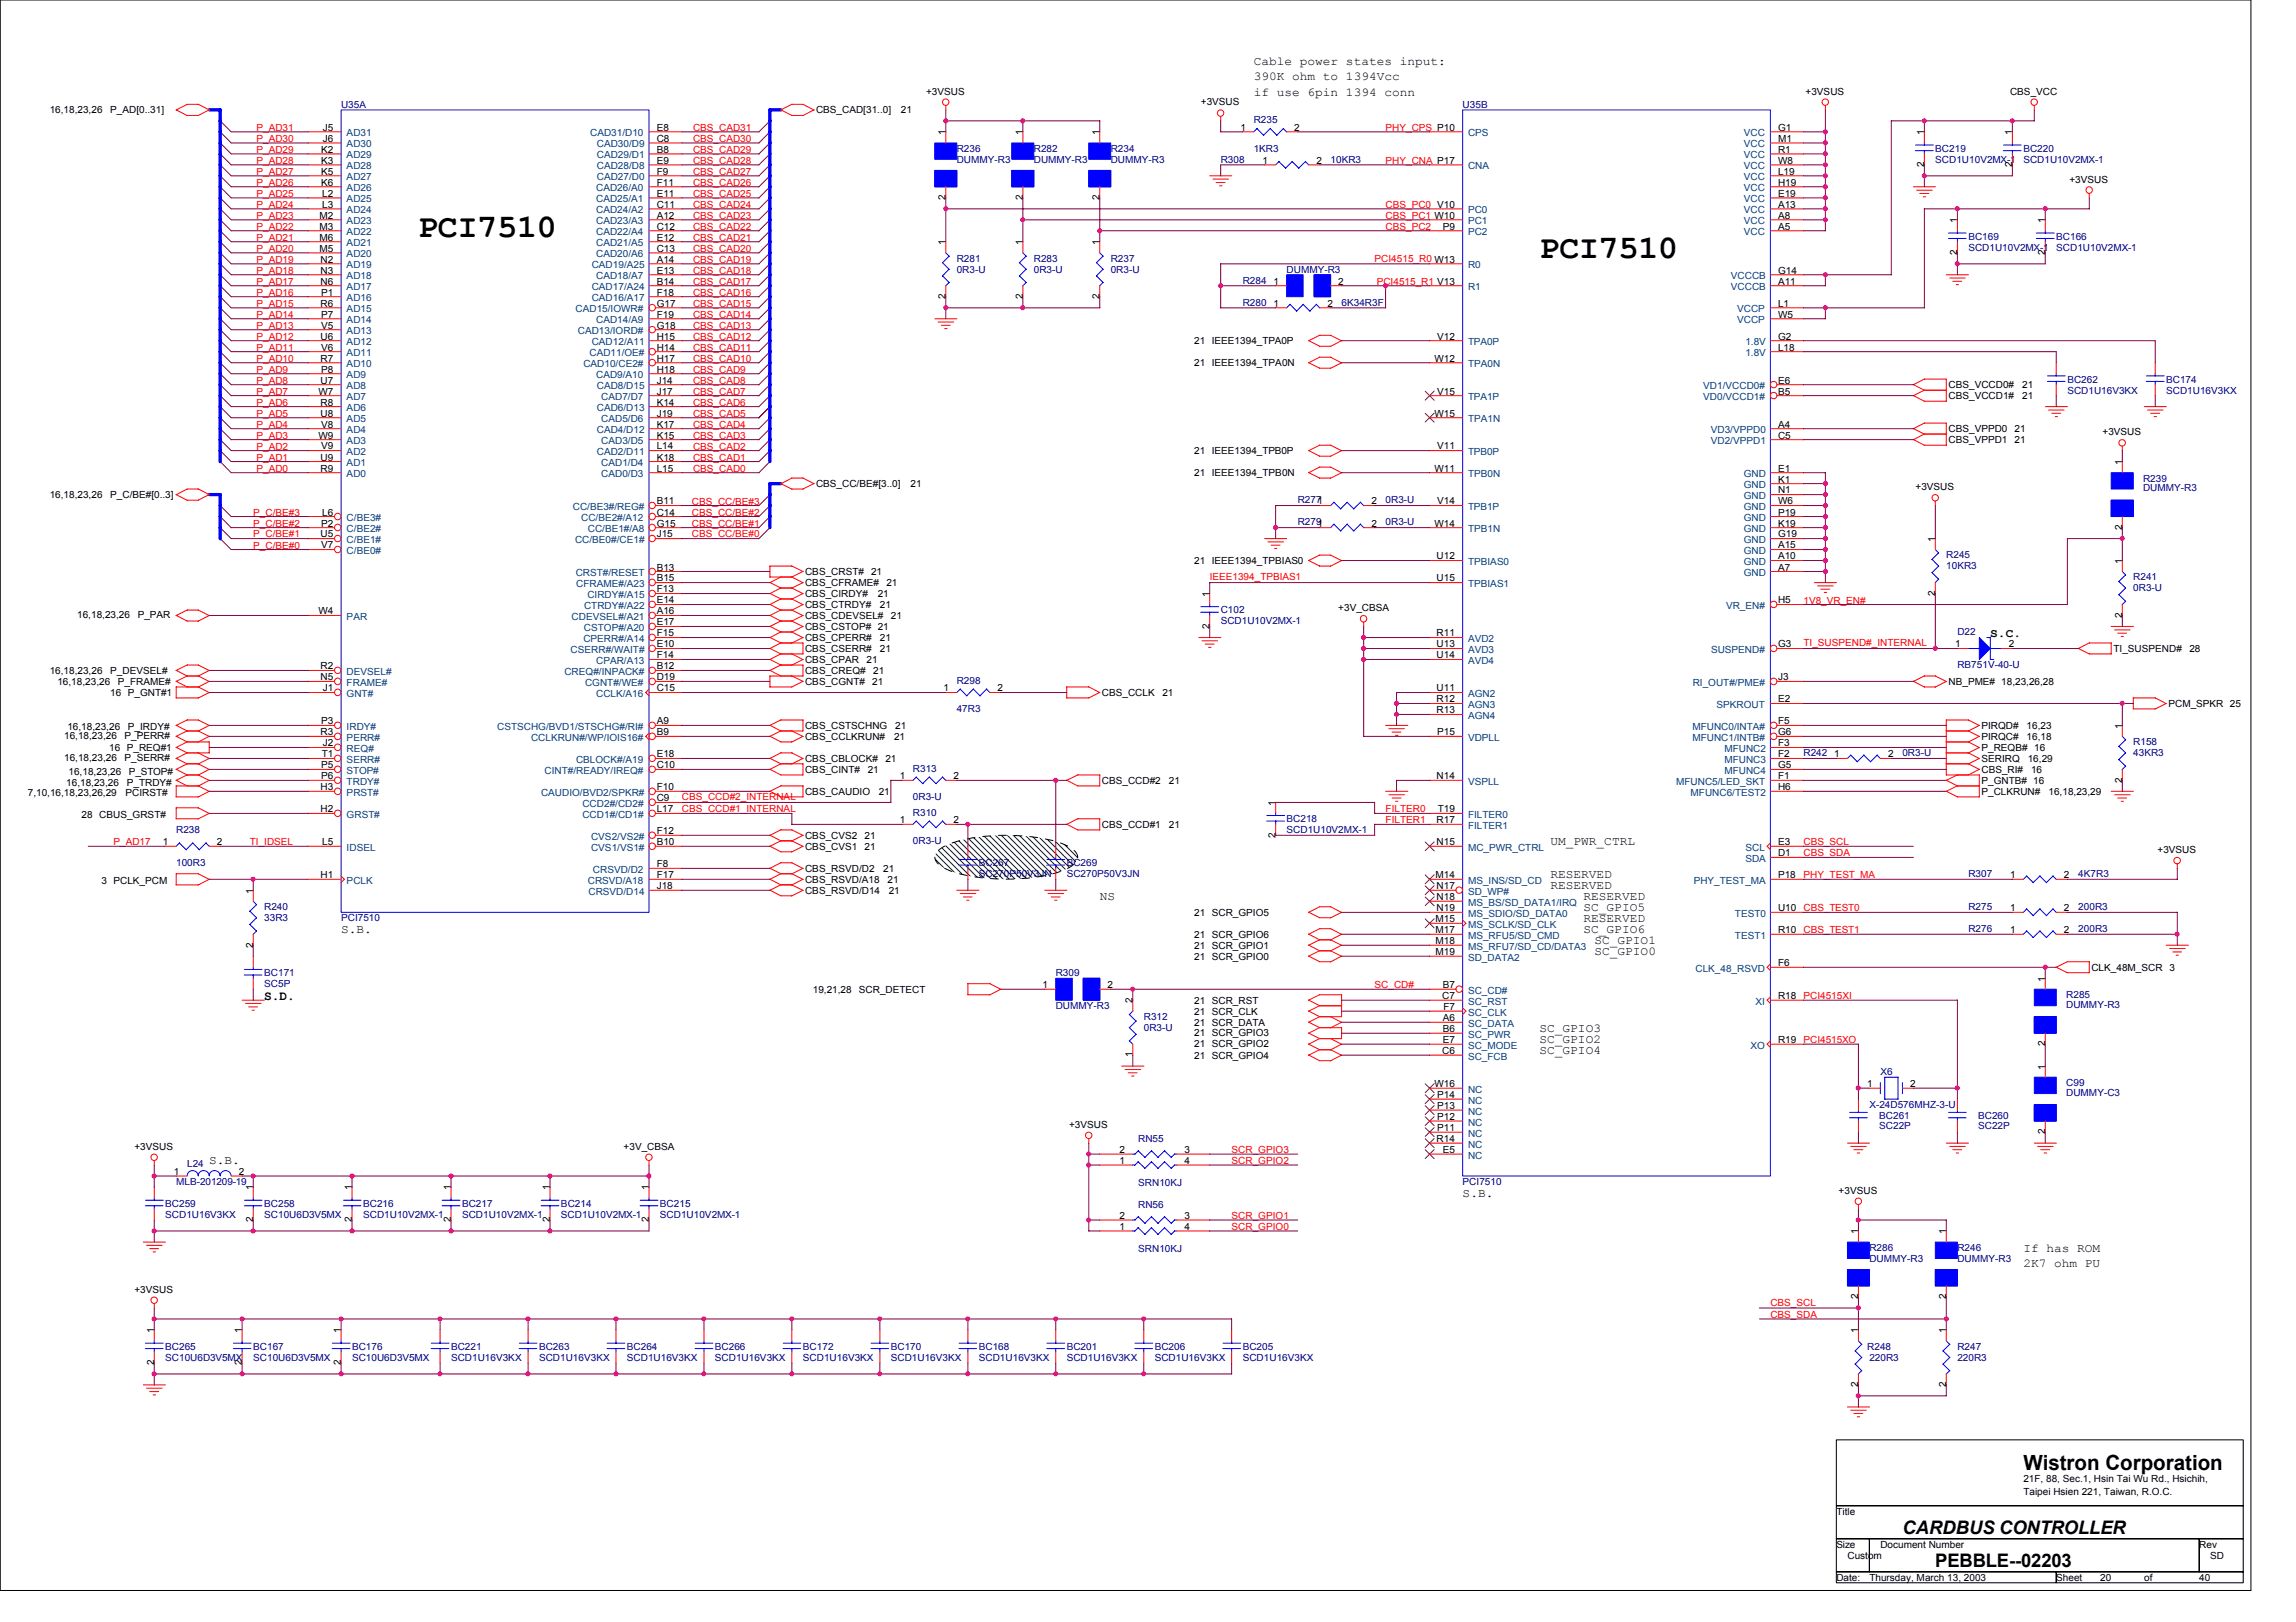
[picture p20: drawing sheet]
<svg xmlns="http://www.w3.org/2000/svg" width="297mm" height="210mm" viewBox="0 0 297 210" stroke-linecap="round" stroke-linejoin="round" font-family="sans-serif">
<defs><g id="words">
<g font-size="4.3">
<text x="54.1" y="30.6">PCI7510</text>
<text x="199.2" y="33.4">PCI7510</text>
</g>
<text font-size="2.7" x="261.8" y="190.3">Wistron Corporation</text>
<g font-size="2.4">
<text x="246.1" y="198.5">CARDBUS CONTROLLER</text>
<text x="250.4" y="202.8">PEBBLE--02203</text>
</g>
<text font-size="1.7" x="34.2" y="129.4">S.D.</text>
<g font-size="1.6">
<text x="162.2" y="8.4">Cable power states input:</text>
<text x="162.2" y="10.4">390K ohm to 1394Vcc</text>
<text x="162.2" y="12.4">if use 6pin 1394 conn</text>
<text x="257.5" y="82.4">S.C.</text>
<text x="200.6" y="109.3">UM_PWR_CTRL</text>
<text x="200.6" y="113.6">RESERVED</text>
<text x="142.3" y="116.5">NS</text>
<text x="200.6" y="115">RESERVED</text>
<text x="204.9" y="116.5">RESERVED</text>
<text x="204.9" y="117.9">SC_GPIO5</text>
<text x="204.9" y="119.3">RESERVED</text>
<text x="44.1" y="120.7">S.B.</text>
<text x="204.9" y="120.7">SC_GPIO6</text>
<text x="206.3" y="122.2">SC_GPIO1</text>
<text x="206.3" y="123.6">SC_GPIO0</text>
<text x="199.2" y="133.5">SC_GPIO3</text>
<text x="199.2" y="135">SC_GPIO2</text>
<text x="199.2" y="136.4">SC_GPIO4</text>
<text x="27.1" y="150.6">S.B.</text>
<text x="189.2" y="154.9">S.B.</text>
<text x="261.8" y="162">If has ROM</text>
<text x="261.8" y="164">2K7 ohm PU</text>
</g>
<g font-size="1.3">
<text x="6.4" y="14.6">16,18,23,26</text>
<text x="14.3" y="14.6">P_AD[0..31]</text>
<text x="41.8" y="16.9">J5</text>
<text x="85" y="16.9">E8</text>
<text x="105.6" y="14.6">CBS_CAD[31..0]</text>
<text x="116.5" y="14.6">21</text>
<text x="119.8" y="12.2">+3VSUS</text>
<text x="122.3" y="17.5" transform="rotate(-90 122.3 17.5)">1</text>
<text x="132.3" y="17.5" transform="rotate(-90 132.3 17.5)">1</text>
<text x="142.3" y="17.5" transform="rotate(-90 142.3 17.5)">1</text>
<text x="155.4" y="13.7">+3VSUS</text>
<text x="160.5" y="16.9">1</text>
<text x="167.4" y="16.9">2</text>
<text x="230" y="16.9">G1</text>
<text x="233.6" y="12.2">+3VSUS</text>
<text x="248.9" y="17.5" transform="rotate(-90 248.9 17.5)">1</text>
<text x="260.1" y="12.2">CBS_VCC</text>
<text x="260.3" y="17.5" transform="rotate(-90 260.3 17.5)">1</text>
<text x="41.5" y="22.6">K5</text>
<text x="41.5" y="21.2">K3</text>
<text x="41.5" y="19.8">K2</text>
<text x="41.8" y="18.4">J6</text>
<text x="85" y="22.6">F9</text>
<text x="85" y="21.2">E9</text>
<text x="85" y="19.8">B8</text>
<text x="85" y="18.4">C8</text>
<text x="163.3" y="21.2">1</text>
<text x="170.3" y="21.2">2</text>
<text x="230" y="18.4">M1</text>
<text x="230" y="19.8">R1</text>
<text x="230" y="21.2">W8</text>
<text x="230" y="22.6">L19</text>
<text x="248.9" y="21.6" transform="rotate(-90 248.9 21.6)">2</text>
<text x="260.3" y="21.6" transform="rotate(-90 260.3 21.6)">2</text>
<text x="267.7" y="23.6">+3VSUS</text>
<text x="41.3" y="29.7">M3</text>
<text x="41.3" y="28.3">M2</text>
<text x="41.5" y="24">K6</text>
<text x="41.7" y="26.9">L3</text>
<text x="41.7" y="25.5">L2</text>
<text x="85" y="29.7">C12</text>
<text x="85" y="28.3">A12</text>
<text x="85" y="26.9">C11</text>
<text x="85" y="25.5">E11</text>
<text x="85" y="24">F11</text>
<text x="122.3" y="25.9" transform="rotate(-90 122.3 25.9)">2</text>
<text x="132.3" y="25.9" transform="rotate(-90 132.3 25.9)">2</text>
<text x="142.3" y="25.9" transform="rotate(-90 142.3 25.9)">2</text>
<text x="186.6" y="29.7">P9</text>
<text x="230" y="24">H19</text>
<text x="230" y="25.5">E19</text>
<text x="230" y="26.9">A13</text>
<text x="230" y="28.3">A8</text>
<text x="230" y="29.7">A5</text>
<text x="253.2" y="28.9" transform="rotate(-90 253.2 28.9)">1</text>
<text x="264.6" y="28.9" transform="rotate(-90 264.6 28.9)">1</text>
<text x="41.3" y="32.6">M5</text>
<text x="41.3" y="31.2">M6</text>
<text x="41.5" y="35.4">N3</text>
<text x="41.5" y="34">N2</text>
<text x="85" y="34">A14</text>
<text x="85" y="35.4">E13</text>
<text x="85" y="32.6">C13</text>
<text x="85" y="31.2">E12</text>
<text x="122.3" y="31.7" transform="rotate(-90 122.3 31.7)">1</text>
<text x="132.3" y="31.7" transform="rotate(-90 132.3 31.7)">1</text>
<text x="142.3" y="31.7" transform="rotate(-90 142.3 31.7)">1</text>
<text x="230" y="35.4">G14</text>
<text x="253.2" y="33" transform="rotate(-90 253.2 33)">2</text>
<text x="264.6" y="33" transform="rotate(-90 264.6 33)">2</text>
<text x="41.5" y="39.7">R6</text>
<text x="41.5" y="36.8">N6</text>
<text x="41.5" y="41.1">P7</text>
<text x="41.5" y="38.3">P1</text>
<text x="85" y="38.3">F18</text>
<text x="85" y="36.8">B14</text>
<text x="85" y="41.1">F19</text>
<text x="85" y="39.7">G17</text>
<text x="122.3" y="38.7" transform="rotate(-90 122.3 38.7)">2</text>
<text x="132.3" y="38.7" transform="rotate(-90 132.3 38.7)">2</text>
<text x="142.3" y="38.7" transform="rotate(-90 142.3 38.7)">2</text>
<text x="164.7" y="39.7">1</text>
<text x="164.7" y="36.8">1</text>
<text x="171.7" y="39.7">2</text>
<text x="173.1" y="36.8">2</text>
<text x="230" y="36.8">A11</text>
<text x="230" y="39.7">L1</text>
<text x="230" y="41.1">W5</text>
<text x="41.5" y="46.8">R7</text>
<text x="41.5" y="43.9">U6</text>
<text x="41.5" y="45.4">V6</text>
<text x="41.5" y="42.5">V5</text>
<text x="85" y="42.5">G18</text>
<text x="85" y="43.9">H15</text>
<text x="85" y="45.4">H14</text>
<text x="85" y="46.8">H17</text>
<text x="154.5" y="44.5">21 IEEE1394_TPA0P</text>
<text x="154.5" y="47.4">21 IEEE1394_TPA0N</text>
<text x="185.6" y="46.8">W12</text>
<text x="185.9" y="43.9">V12</text>
<text x="230" y="43.9">G2</text>
<text x="230" y="45.4">L18</text>
<text x="41.2" y="51.1">W7</text>
<text x="41.5" y="53.9">U8</text>
<text x="41.5" y="52.5">R8</text>
<text x="41.5" y="49.6">U7</text>
<text x="41.5" y="48.2">P8</text>
<text x="85" y="52.5">K14</text>
<text x="85" y="49.6">J14</text>
<text x="85" y="53.9">J19</text>
<text x="85" y="51.1">J17</text>
<text x="85" y="48.2">H18</text>
<text x="185.6" y="53.9">W15</text>
<text x="185.9" y="51.1">V15</text>
<text x="230" y="49.6">E6</text>
<text x="230" y="51.1">B5</text>
<text x="252.1" y="50.2">CBS_VCCD0#</text>
<text x="252.1" y="51.6">CBS_VCCD1#</text>
<text x="261.6" y="50.2">21</text>
<text x="261.6" y="51.6">21</text>
<text x="41.2" y="56.7">W9</text>
<text x="41.5" y="59.6">U9</text>
<text x="41.5" y="58.2">V9</text>
<text x="41.5" y="55.3">V8</text>
<text x="85" y="58.2">L14</text>
<text x="85" y="55.3">K17</text>
<text x="85" y="59.6">K18</text>
<text x="85" y="56.7">K15</text>
<text x="154.5" y="58.8">21 IEEE1394_TPB0P</text>
<text x="185.9" y="58.2">V11</text>
<text x="230" y="55.3">A4</text>
<text x="230" y="56.7">C5</text>
<text x="252.1" y="55.9">CBS_VPPD0</text>
<text x="252.1" y="57.3">CBS_VPPD1</text>
<text x="260.6" y="55.9">21</text>
<text x="260.6" y="57.3">21</text>
<text x="272" y="56.3">+3VSUS</text>
<text x="6.4" y="64.4">16,18,23,26</text>
<text x="14.3" y="64.4">P_C/BE#[0..3]</text>
<text x="41.5" y="61">R9</text>
<text x="85" y="65.3">B11</text>
<text x="85" y="61">L15</text>
<text x="105.6" y="63">CBS_CC/BE#[3..0]</text>
<text x="117.8" y="63">21</text>
<text x="154.5" y="61.6">21 IEEE1394_TPB0N</text>
<text x="177.4" y="65.3">2</text>
<text x="185.6" y="61">W11</text>
<text x="185.9" y="65.3">V14</text>
<text x="230" y="61">E1</text>
<text x="230" y="62.4">K1</text>
<text x="230" y="63.9">N1</text>
<text x="230" y="65.3">W6</text>
<text x="247.8" y="63.4">+3VSUS</text>
<text x="274.5" y="60.2" transform="rotate(-90 274.5 60.2)">1</text>
<text x="41.5" y="69.6">U5</text>
<text x="41.5" y="71">V7</text>
<text x="41.5" y="68.1">P2</text>
<text x="41.7" y="66.7">L6</text>
<text x="85" y="68.1">G15</text>
<text x="85" y="66.7">C14</text>
<text x="85" y="69.6">J15</text>
<text x="177.4" y="68.1">2</text>
<text x="185.6" y="68.1">W14</text>
<text x="230" y="66.7">P19</text>
<text x="230" y="68.1">K19</text>
<text x="230" y="69.6">G19</text>
<text x="230" y="71">A15</text>
<text x="250.4" y="70.1" transform="rotate(-90 250.4 70.1)">1</text>
<text x="274.5" y="68.6" transform="rotate(-90 274.5 68.6)">2</text>
<text x="85" y="76.7">F13</text>
<text x="85" y="75.2">B15</text>
<text x="85" y="73.8">B13</text>
<text x="104.2" y="74.4">CBS_CRST#</text>
<text x="104.2" y="75.8">CBS_CFRAME#</text>
<text x="104.2" y="77.2">CBS_CIRDY#</text>
<text x="112.7" y="74.4">21</text>
<text x="113.6" y="77.2">21</text>
<text x="114.7" y="75.8">21</text>
<text x="154.5" y="73">21 IEEE1394_TPBIAS0</text>
<text x="156.5" y="77.2" transform="rotate(-90 156.5 77.2)">1</text>
<text x="185.9" y="72.4">U12</text>
<text x="185.9" y="75.2">U15</text>
<text x="230" y="72.4">A10</text>
<text x="230" y="73.8">A7</text>
<text x="250.4" y="77.1" transform="rotate(-90 250.4 77.1)">2</text>
<text x="274.5" y="73" transform="rotate(-90 274.5 73)">1</text>
<text x="10" y="79.9">16,18,23,26</text>
<text x="17.8" y="79.9">P_PAR</text>
<text x="41.2" y="79.5">W4</text>
<text x="85" y="80.9">E17</text>
<text x="85" y="78.1">E14</text>
<text x="85" y="82.4">F15</text>
<text x="85" y="79.5">A16</text>
<text x="85" y="83.8">E10</text>
<text x="104.2" y="78.7">CBS_CTRDY#</text>
<text x="104.2" y="80.1">CBS_CDEVSEL#</text>
<text x="104.2" y="81.5">CBS_CSTOP# 21</text>
<text x="104.2" y="82.9">CBS_CPERR#</text>
<text x="113.8" y="82.9">21</text>
<text x="113.8" y="78.7">21</text>
<text x="115.2" y="80.1">21</text>
<text x="156.5" y="81.4" transform="rotate(-90 156.5 81.4)">2</text>
<text x="173.1" y="79.1">+3V_CBSA</text>
<text x="185.9" y="82.4">R11</text>
<text x="185.9" y="83.8">U13</text>
<text x="230" y="78.1">H5</text>
<text x="230" y="83.8">G3</text>
<text x="252.9" y="83.8">1</text>
<text x="259.9" y="83.8">2</text>
<text x="274.5" y="79.9" transform="rotate(-90 274.5 79.9)">2</text>
<text x="6.4" y="87.2">16,18,23,26</text>
<text x="7.4" y="88.6">16,18,23,26</text>
<text x="14.3" y="87.2">P_DEVSEL#</text>
<text x="15.3" y="88.6">P_FRAME#</text>
<text x="41.5" y="86.6">R2</text>
<text x="41.5" y="88.1">N5</text>
<text x="41.8" y="89.5">J1</text>
<text x="85" y="85.2">F14</text>
<text x="85" y="89.5">C15</text>
<text x="85" y="88.1">D19</text>
<text x="85" y="86.6">B12</text>
<text x="104.2" y="84.3">CBS_CSERR#</text>
<text x="104.2" y="85.8">CBS_CPAR</text>
<text x="104.2" y="87.2">CBS_CREQ#</text>
<text x="104.2" y="88.6">CBS_CGNT#</text>
<text x="112.1" y="85.8">21</text>
<text x="112.8" y="88.6">21</text>
<text x="113" y="87.2">21</text>
<text x="113.8" y="84.3">21</text>
<text x="122.1" y="89.5">1</text>
<text x="129" y="89.5">2</text>
<text x="185.9" y="85.2">U14</text>
<text x="185.9" y="89.5">U11</text>
<text x="230" y="88.1">J3</text>
<text x="252.1" y="88.6">NB_PME# 18,23,26,28</text>
<text x="273.4" y="84.3">TI_SUSPEND#</text>
<text x="283.2" y="84.3">28</text>
<text x="8.3" y="95.6">16,18,23,26</text>
<text x="8.7" y="94.4">16,18,23,26</text>
<text x="14.3" y="90">16 P_GNT#1</text>
<text x="16.1" y="95.6">P_PERR#</text>
<text x="16.5" y="94.4">P_IRDY#</text>
<text x="41.5" y="95.2">R3</text>
<text x="41.5" y="93.7">P3</text>
<text x="85" y="93.7">A9</text>
<text x="85" y="95.2">B9</text>
<text x="104.2" y="95.7">CBS_CCLKRUN#</text>
<text x="104.2" y="94.3">CBS_CSTSCHNG</text>
<text x="115.7" y="95.7">21</text>
<text x="115.8" y="94.3">21</text>
<text x="142.6" y="90">CBS_CCLK</text>
<text x="150.4" y="90">21</text>
<text x="185.9" y="90.9">R12</text>
<text x="185.9" y="92.3">R13</text>
<text x="185.9" y="95.2">P15</text>
<text x="230" y="90.9">E2</text>
<text x="230" y="93.7">F5</text>
<text x="230" y="95.2">G6</text>
<text x="256.3" y="94.3">PIRQD#</text>
<text x="256.3" y="95.7">PIRQC#</text>
<text x="262.2" y="94.3">16,23</text>
<text x="262.2" y="95.7">16,18</text>
<text x="274.5" y="94.3" transform="rotate(-90 274.5 94.3)">1</text>
<text x="280.5" y="91.5">PCM_SPKR 25</text>
<text x="8.3" y="98.4">16,18,23,26</text>
<text x="8.6" y="101.7">16,18,23,26</text>
<text x="8.9" y="100.3">16,18,23,26</text>
<text x="14.1" y="97.2">16 P_REQ#1</text>
<text x="16.1" y="98.4">P_SERR#</text>
<text x="16.4" y="101.7">P_TRDY#</text>
<text x="16.7" y="100.3">P_STOP#</text>
<text x="41.5" y="99.4">P5</text>
<text x="41.5" y="100.8">P6</text>
<text x="41.6" y="98">T1</text>
<text x="41.8" y="96.6">J2</text>
<text x="85" y="99.4">C10</text>
<text x="85" y="98">E18</text>
<text x="104.2" y="98.6">CBS_CBLOCK#</text>
<text x="104.2" y="100">CBS_CINT#</text>
<text x="112.3" y="100">21</text>
<text x="114.5" y="98.6">21</text>
<text x="116.4" y="100.8">1</text>
<text x="123.4" y="100.8">2</text>
<text x="142.6" y="101.4">CBS_CCD#2</text>
<text x="151.2" y="101.4">21</text>
<text x="185.9" y="100.8">N14</text>
<text x="230" y="96.6">F3</text>
<text x="230" y="98">F2</text>
<text x="230" y="99.4">G5</text>
<text x="230" y="100.8">F1</text>
<text x="237.3" y="98">1</text>
<text x="244.3" y="98">2</text>
<text x="256.3" y="97.2">P_REQB# 16</text>
<text x="256.3" y="101.4">P_GNTB# 16</text>
<text x="256.3" y="98.6">SERIRQ</text>
<text x="256.3" y="100">CBS_RI#</text>
<text x="262.3" y="98.6">16,29</text>
<text x="262.8" y="100">16</text>
<text x="274.5" y="101.3" transform="rotate(-90 274.5 101.3)">2</text>
<text x="3.6" y="103">7,10,16,18,23,26,29</text>
<text x="10.6" y="105.8">28 CBUS_GRST#</text>
<text x="16.3" y="103">PCIRST#</text>
<text x="41.5" y="105.1">H2</text>
<text x="41.5" y="102.3">H3</text>
<text x="85" y="107.9">F12</text>
<text x="85" y="102.3">F10</text>
<text x="85" y="105.1">L17</text>
<text x="85" y="103.7">C9</text>
<text x="104.2" y="102.8">CBS_CAUDIO</text>
<text x="113.7" y="102.8">21</text>
<text x="116.4" y="106.5">1</text>
<text x="123.4" y="106.5">2</text>
<text x="142.6" y="107.1">CBS_CCD#1</text>
<text x="151.2" y="107.1">21</text>
<text x="165" y="104.3" transform="rotate(-90 165 104.3)">1</text>
<text x="185.9" y="106.5">R17</text>
<text x="186" y="105.1">T19</text>
<text x="230" y="102.3">H6</text>
<text x="256.3" y="102.8">P_CLKRUN#</text>
<text x="265" y="102.8">16,18,23,29</text>
<text x="21.1" y="109.4">1</text>
<text x="28.1" y="109.4">2</text>
<text x="41.5" y="113.6">H1</text>
<text x="41.7" y="109.4">L5</text>
<text x="85" y="109.4">B10</text>
<text x="85" y="113.6">F17</text>
<text x="85" y="112.2">F8</text>
<text x="104.2" y="108.5">CBS_CVS2</text>
<text x="104.2" y="112.8">CBS_RSVD/D2</text>
<text x="104.2" y="110">CBS_CVS1</text>
<text x="111.8" y="108.5">21</text>
<text x="111.8" y="110">21</text>
<text x="114.3" y="112.8">21</text>
<text x="165" y="108.4" transform="rotate(-90 165 108.4)">2</text>
<text x="185.7" y="113.6">M14</text>
<text x="185.9" y="109.4">N15</text>
<text x="230" y="109.4">E3</text>
<text x="230" y="110.8">D1</text>
<text x="230" y="113.6">P18</text>
<text x="260.1" y="113.6">1</text>
<text x="267" y="113.6">2</text>
<text x="279.1" y="110.4">+3VSUS</text>
<text x="13.1" y="114.4">3 PCLK_PCM</text>
<text x="32.7" y="115.6" transform="rotate(-90 32.7 115.6)">1</text>
<text x="85" y="115.1">J18</text>
<text x="104.2" y="114.2">CBS_RSVD/A18</text>
<text x="104.2" y="115.7">CBS_RSVD/D14</text>
<text x="114.8" y="114.2">21</text>
<text x="115" y="115.7">21</text>
<text x="154.5" y="118.5">21 SCR_GPIO5</text>
<text x="185.7" y="119.3">M15</text>
<text x="185.9" y="115.1">N17</text>
<text x="185.9" y="116.5">N18</text>
<text x="185.9" y="117.9">N19</text>
<text x="230" y="117.9">U10</text>
<text x="260.1" y="117.9">1</text>
<text x="267" y="117.9">2</text>
<text x="32.7" y="122.6" transform="rotate(-90 32.7 122.6)">2</text>
<text x="154.5" y="121.3">21 SCR_GPIO6</text>
<text x="154.5" y="122.8">21 SCR_GPIO1</text>
<text x="154.5" y="124.2">21 SCR_GPIO0</text>
<text x="185.7" y="120.8">M17</text>
<text x="185.7" y="122.2">M18</text>
<text x="185.7" y="123.6">M19</text>
<text x="230" y="120.8">R10</text>
<text x="230" y="125">F6</text>
<text x="260.1" y="120.8">1</text>
<text x="267" y="120.8">2</text>
<text x="270.6" y="125.6">CLK_48M_SCR</text>
<text x="280.7" y="125.6">3</text>
<text x="105.2" y="128.4">19,21,28</text>
<text x="111.1" y="128.4">SCR_DETECT</text>
<text x="134.9" y="127.9">1</text>
<text x="143.3" y="127.9">2</text>
<text x="146.5" y="129.9" transform="rotate(-90 146.5 129.9)">2</text>
<text x="154.5" y="131.3">21 SCR_CLK</text>
<text x="154.5" y="129.9">21 SCR_RST</text>
<text x="186.6" y="129.3">C7</text>
<text x="186.6" y="127.9">B7</text>
<text x="186.7" y="130.7">F7</text>
<text x="230" y="129.3">R18</text>
<text x="264.6" y="127" transform="rotate(-90 264.6 127)">1</text>
<text x="146.5" y="136.8" transform="rotate(-90 146.5 136.8)">1</text>
<text x="154.5" y="132.7">21 SCR_DATA</text>
<text x="154.5" y="134.1">21 SCR_GPIO3</text>
<text x="154.5" y="137">21 SCR_GPIO4</text>
<text x="154.5" y="135.6">21 SCR_GPIO2</text>
<text x="186.6" y="136.4">C6</text>
<text x="186.6" y="132.1">A6</text>
<text x="186.6" y="133.6">B6</text>
<text x="186.6" y="135">E7</text>
<text x="230" y="135">R19</text>
<text x="264.6" y="135.4" transform="rotate(-90 264.6 135.4)">2</text>
<text x="185.6" y="140.7">W16</text>
<text x="185.9" y="143.5">P13</text>
<text x="185.9" y="142.1">P14</text>
<text x="241.6" y="140.7">1</text>
<text x="247.1" y="140.7">2</text>
<text x="264.6" y="138.4" transform="rotate(-90 264.6 138.4)">1</text>
<text x="17.4" y="148.8">+3VSUS</text>
<text x="80.7" y="148.8">+3V_CBSA</text>
<text x="138.3" y="145.9">+3VSUS</text>
<text x="144.8" y="149.2">2</text>
<text x="153.2" y="149.2">3</text>
<text x="185.9" y="147.8">R14</text>
<text x="185.9" y="146.4">P11</text>
<text x="185.9" y="144.9">P12</text>
<text x="186.6" y="149.2">E5</text>
<text x="264.6" y="146.8" transform="rotate(-90 264.6 146.8)">2</text>
<text x="22.5" y="152.1">1</text>
<text x="30.9" y="152.1">2</text>
<text x="32.7" y="154.1" transform="rotate(-90 32.7 154.1)">1</text>
<text x="45.5" y="154.1" transform="rotate(-90 45.5 154.1)">1</text>
<text x="58.3" y="154.1" transform="rotate(-90 58.3 154.1)">1</text>
<text x="71.1" y="154.1" transform="rotate(-90 71.1 154.1)">1</text>
<text x="83.9" y="154.1" transform="rotate(-90 83.9 154.1)">1</text>
<text x="144.8" y="150.6">1</text>
<text x="153.2" y="150.6">4</text>
<text x="237.9" y="154.5">+3VSUS</text>
<text x="32.7" y="158.2" transform="rotate(-90 32.7 158.2)">2</text>
<text x="45.5" y="158.2" transform="rotate(-90 45.5 158.2)">2</text>
<text x="58.3" y="158.2" transform="rotate(-90 58.3 158.2)">2</text>
<text x="71.1" y="158.2" transform="rotate(-90 71.1 158.2)">2</text>
<text x="83.9" y="158.2" transform="rotate(-90 83.9 158.2)">2</text>
<text x="144.8" y="157.7">2</text>
<text x="144.8" y="159.2">1</text>
<text x="153.2" y="159.2">4</text>
<text x="153.2" y="157.7">3</text>
<text x="240.4" y="159.7" transform="rotate(-90 240.4 159.7)">1</text>
<text x="251.8" y="159.7" transform="rotate(-90 251.8 159.7)">1</text>
<text x="17.4" y="167.3">+3VSUS</text>
<text x="19.9" y="172.5" transform="rotate(-90 19.9 172.5)">1</text>
<text x="31.3" y="172.5" transform="rotate(-90 31.3 172.5)">1</text>
<text x="44.1" y="172.5" transform="rotate(-90 44.1 172.5)">1</text>
<text x="240.4" y="172.5" transform="rotate(-90 240.4 172.5)">1</text>
<text x="240.4" y="168.1" transform="rotate(-90 240.4 168.1)">2</text>
<text x="251.8" y="172.5" transform="rotate(-90 251.8 172.5)">1</text>
<text x="251.8" y="168.1" transform="rotate(-90 251.8 168.1)">2</text>
<text x="19.9" y="176.7" transform="rotate(-90 19.9 176.7)">2</text>
<text x="31.3" y="176.7" transform="rotate(-90 31.3 176.7)">2</text>
<text x="44.1" y="176.7" transform="rotate(-90 44.1 176.7)">2</text>
<text x="240.4" y="179.5" transform="rotate(-90 240.4 179.5)">2</text>
<text x="251.8" y="179.5" transform="rotate(-90 251.8 179.5)">2</text>
<text x="261.8" y="191.7">21F, 88, Sec.1, Hsin Tai Wu Rd., Hsichih,</text>
<text x="237.6" y="196">Title</text>
<text x="261.8" y="193.5">Taipei Hsien 221, Taiwan, R.O.C.</text>
<text x="237.6" y="200.3">Size</text>
<text x="239" y="201.7">Custom</text>
<text x="243.3" y="200.3">Document Number</text>
<text x="284.5" y="200.3">Rev</text>
<text x="285.9" y="201.7">SD</text>
<text x="237.6" y="204.6">Date:</text>
<text x="241.8" y="204.6">Thursday, March 13, 2003</text>
<text x="266" y="204.6">Sheet</text>
<text x="271.7" y="204.6">20</text>
<text x="277.4" y="204.6">of</text>
<text x="284.5" y="204.6">40</text>
</g>
<g font-size="1.3" fill="#f00">
<text x="33.2" y="16.9">P_AD31</text>
<text x="89.7" y="16.9">CBS_CAD31</text>
<text x="179.3" y="16.9">PHY_CPS P10</text>
<text x="33.2" y="22.6">P_AD27</text>
<text x="33.2" y="21.2">P_AD28</text>
<text x="33.2" y="19.8">P_AD29</text>
<text x="33.2" y="18.4">P_AD30</text>
<text x="89.7" y="18.4">CBS_CAD30</text>
<text x="89.7" y="19.8">CBS_CAD29</text>
<text x="89.7" y="21.2">CBS_CAD28</text>
<text x="89.7" y="22.6">CBS_CAD27</text>
<text x="179.3" y="21.2">PHY_CNA P17</text>
<text x="33.2" y="29.7">P_AD22</text>
<text x="33.2" y="28.3">P_AD23</text>
<text x="33.2" y="26.9">P_AD24</text>
<text x="33.2" y="25.5">P_AD25</text>
<text x="33.2" y="24">P_AD26</text>
<text x="89.7" y="24">CBS_CAD26</text>
<text x="89.7" y="25.5">CBS_CAD25</text>
<text x="89.7" y="26.9">CBS_CAD24</text>
<text x="89.7" y="28.3">CBS_CAD23</text>
<text x="89.7" y="29.7">CBS_CAD22</text>
<text x="179.3" y="26.9">CBS_PC0 V10</text>
<text x="179.3" y="28.3">CBS_PC1 W10</text>
<text x="179.3" y="29.7">CBS_PC2</text>
<text x="33.2" y="35.4">P_AD18</text>
<text x="33.2" y="34">P_AD19</text>
<text x="33.2" y="32.6">P_AD20</text>
<text x="33.2" y="31.2">P_AD21</text>
<text x="89.7" y="31.2">CBS_CAD21</text>
<text x="89.7" y="32.6">CBS_CAD20</text>
<text x="89.7" y="34">CBS_CAD19</text>
<text x="89.7" y="35.4">CBS_CAD18</text>
<text x="177.8" y="33.9">PCI4515_R0 W13</text>
<text x="33.2" y="41.1">P_AD14</text>
<text x="33.2" y="39.7">P_AD15</text>
<text x="33.2" y="38.3">P_AD16</text>
<text x="33.2" y="36.9">P_AD17</text>
<text x="89.7" y="36.9">CBS_CAD17</text>
<text x="89.7" y="38.3">CBS_CAD16</text>
<text x="89.7" y="39.7">CBS_CAD15</text>
<text x="89.7" y="41.1">CBS_CAD14</text>
<text x="178.1" y="36.9">PCI4515_R1 V13</text>
<text x="33.2" y="46.8">P_AD10</text>
<text x="33.2" y="45.4">P_AD11</text>
<text x="33.2" y="44">P_AD12</text>
<text x="33.2" y="42.5">P_AD13</text>
<text x="89.7" y="42.5">CBS_CAD13</text>
<text x="89.7" y="44">CBS_CAD12</text>
<text x="89.7" y="45.4">CBS_CAD11</text>
<text x="89.7" y="46.8">CBS_CAD10</text>
<text x="33.2" y="53.9">P_AD5</text>
<text x="33.2" y="52.5">P_AD6</text>
<text x="33.2" y="51.1">P_AD7</text>
<text x="33.2" y="49.7">P_AD8</text>
<text x="33.2" y="48.2">P_AD9</text>
<text x="89.7" y="48.2">CBS_CAD9</text>
<text x="89.7" y="49.7">CBS_CAD8</text>
<text x="89.7" y="51.1">CBS_CAD7</text>
<text x="89.7" y="52.5">CBS_CAD6</text>
<text x="89.7" y="53.9">CBS_CAD5</text>
<text x="33.2" y="59.6">P_AD1</text>
<text x="33.2" y="58.2">P_AD2</text>
<text x="33.2" y="56.8">P_AD3</text>
<text x="33.2" y="55.3">P_AD4</text>
<text x="89.7" y="55.3">CBS_CAD4</text>
<text x="89.7" y="56.8">CBS_CAD3</text>
<text x="89.7" y="58.2">CBS_CAD2</text>
<text x="89.7" y="59.6">CBS_CAD1</text>
<text x="33.2" y="61">P_AD0</text>
<text x="89.5" y="65.3">CBS_CC/BE#3</text>
<text x="89.7" y="61">CBS_CAD0</text>
<text x="32.8" y="66.7">P_C/BE#3</text>
<text x="32.8" y="68.1">P_C/BE#2</text>
<text x="32.8" y="69.6">P_C/BE#1</text>
<text x="32.8" y="71">P_C/BE#0</text>
<text x="89.5" y="66.7">CBS_CC/BE#2</text>
<text x="89.5" y="68.1">CBS_CC/BE#1</text>
<text x="89.5" y="69.6">CBS_CC/BE#0</text>
<text x="156.5" y="75.1">IEEE1394_TPBIAS1</text>
<text x="233.3" y="78.1">1V8_VR_EN#</text>
<text x="233.3" y="83.7">TI_SUSPEND#_INTERNAL</text>
<text x="88.2" y="103.5">CBS_CCD#2_INTERNAL</text>
<text x="88.2" y="105.1">CBS_CCD#1_INTERNAL</text>
<text x="179.3" y="105.1">FILTER0</text>
<text x="179.3" y="106.6">FILTER1</text>
<text x="14.7" y="109.4">P_AD17</text>
<text x="32.3" y="109.4">TI_IDSEL</text>
<text x="233.3" y="113.7">PHY_TEST_MA</text>
<text x="233.3" y="110.8">CBS_SDA</text>
<text x="233.3" y="109.4">CBS_SCL</text>
<text x="233.3" y="117.9">CBS_TEST0</text>
<text x="233.3" y="120.8">CBS_TEST1</text>
<text x="177.8" y="127.9">SC_CD#</text>
<text x="233.3" y="129.3">PCI4515XI</text>
<text x="233.3" y="135">PCI4515XO</text>
<text x="159.3" y="149.2">SCR_GPIO3</text>
<text x="159.3" y="150.6">SCR_GPIO2</text>
<text x="159.3" y="157.8">SCR_GPIO1</text>
<text x="159.3" y="159.2">SCR_GPIO0</text>
<text x="229" y="169">CBS_SCL</text>
<text x="229" y="170.6">CBS_SDA</text>
</g>
<g font-size="1.3" fill="#000080">
<text x="44.1" y="13.9">U35A</text>
<text x="162.2" y="15.9">R235</text>
<text x="189.2" y="13.9">U35B</text>
<text x="123.8" y="19.6">R236</text>
<text x="123.8" y="21.1">DUMMY-R3</text>
<text x="133.7" y="19.6">R282</text>
<text x="133.7" y="21.1">DUMMY-R3</text>
<text x="143.7" y="19.6">R234</text>
<text x="143.7" y="21.1">DUMMY-R3</text>
<text x="157.9" y="21.1">R308</text>
<text x="162.2" y="19.6">1KR3</text>
<text x="172.1" y="21.1">10KR3</text>
<text x="250.4" y="19.6">BC219</text>
<text x="250.4" y="21.1">SCD1U10V2MX-1</text>
<text x="261.8" y="19.6">BC220</text>
<text x="261.8" y="21.1">SCD1U10V2MX-1</text>
<text x="123.8" y="33.9">R281</text>
<text x="123.8" y="35.3">0R3-U</text>
<text x="133.7" y="33.9">R283</text>
<text x="133.7" y="35.3">0R3-U</text>
<text x="143.7" y="33.9">R237</text>
<text x="143.7" y="35.3">0R3-U</text>
<text x="166.5" y="35.3">DUMMY-R3</text>
<text x="254.7" y="31">BC169</text>
<text x="254.7" y="32.4">SCD1U10V2MX-1</text>
<text x="266" y="31">BC166</text>
<text x="266" y="32.4">SCD1U10V2MX-1</text>
<text x="160.8" y="39.5">R280</text>
<text x="160.8" y="36.7">R284</text>
<text x="173.6" y="39.5">6K34R3F</text>
<text x="267.5" y="49.5">BC262</text>
<text x="267.5" y="50.9">SCD1U16V3KX</text>
<text x="280.2" y="49.5">BC174</text>
<text x="280.2" y="50.9">SCD1U16V3KX</text>
<text x="167.9" y="65.2">R2771</text>
<text x="179.3" y="65.2">0R3-U</text>
<text x="277.3" y="62.3">R239</text>
<text x="277.3" y="63.6">DUMMY-R3</text>
<text x="167.9" y="68">R2791</text>
<text x="179.3" y="68">0R3-U</text>
<text x="251.8" y="72.3">R245</text>
<text x="251.8" y="73.7">10KR3</text>
<text x="276" y="75.1">R241</text>
<text x="276" y="76.5">0R3-U</text>
<text x="157.9" y="79.4">C102</text>
<text x="157.9" y="80.8">SCD1U10V2MX-1</text>
<text x="253.2" y="82.2">D22</text>
<text x="123.8" y="88.5">R298</text>
<text x="253.2" y="86.5">RB751V-40-U</text>
<text x="123.8" y="92.2">47R3</text>
<text x="118.1" y="99.9">R313</text>
<text x="233.3" y="97.9">R242</text>
<text x="246.1" y="97.9">0R3-U</text>
<text x="276" y="96.4">R158</text>
<text x="276" y="97.9">43KR3</text>
<text x="22.8" y="107.8">R238</text>
<text x="118.1" y="103.5">0R3-U</text>
<text x="118.1" y="105.5">R310</text>
<text x="166.5" y="106.4">BC218</text>
<text x="166.5" y="107.8">SCD1U10V2MX-1</text>
<text x="22.8" y="112.1">100R3</text>
<text x="118.1" y="109.2">0R3-U</text>
<text x="126.6" y="112.1">BC267</text>
<text x="126.6" y="113.5">SC270P50V3JN</text>
<text x="138" y="112.1">BC269</text>
<text x="138" y="113.5">SC270P50V3JN</text>
<text x="254.7" y="113.5">R307</text>
<text x="268.9" y="113.5">4K7R3</text>
<text x="34.2" y="117.8">R240</text>
<text x="34.2" y="119.2">33R3</text>
<text x="44.1" y="119.2">PCI7510</text>
<text x="254.7" y="117.8">R275</text>
<text x="268.9" y="117.8">200R3</text>
<text x="254.7" y="120.6">R276</text>
<text x="268.9" y="120.6">200R3</text>
<text x="34.2" y="126.3">BC171</text>
<text x="34.2" y="127.7">SC5P</text>
<text x="136.6" y="126.3">R309</text>
<text x="136.6" y="130.6">DUMMY-R3</text>
<text x="148" y="132">R312</text>
<text x="267.3" y="129.2">R285</text>
<text x="267.3" y="130.4">DUMMY-R3</text>
<text x="148" y="133.4">0R3-U</text>
<text x="241.8" y="143.4">X-24D576MHZ-3-U</text>
<text x="243.3" y="139.1">X6</text>
<text x="267.3" y="140.5">C99</text>
<text x="267.3" y="141.8">DUMMY-C3</text>
<text x="147.3" y="147.8">RN55</text>
<text x="243.1" y="144.8">BC261</text>
<text x="243.1" y="146.1">SC22P</text>
<text x="255.9" y="144.8">BC260</text>
<text x="255.9" y="146.1">SC22P</text>
<text x="22.8" y="153.3">MLB-201209-19</text>
<text x="24.2" y="151.1">L24</text>
<text x="147.3" y="153.5">SRN10KJ</text>
<text x="189.2" y="153.3">PCI7510</text>
<text x="21.4" y="156.2">BC259</text>
<text x="21.4" y="157.6">SCD1U16V3KX</text>
<text x="34.2" y="156.2">BC258</text>
<text x="34.2" y="157.6">SC10U6D3V5MX</text>
<text x="47" y="156.2">BC216</text>
<text x="47" y="157.6">SCD1U10V2MX-1</text>
<text x="59.8" y="156.2">BC217</text>
<text x="59.8" y="157.6">SCD1U10V2MX-1</text>
<text x="72.6" y="156.2">BC214</text>
<text x="72.6" y="157.6">SCD1U10V2MX-1</text>
<text x="85.4" y="156.2">BC215</text>
<text x="85.4" y="157.6">SCD1U10V2MX-1</text>
<text x="147.3" y="156.3">RN56</text>
<text x="241.8" y="161.9">R286</text>
<text x="253.2" y="161.9">R246</text>
<text x="147.3" y="162">SRN10KJ</text>
<text x="241.8" y="163.3">DUMMY-R3</text>
<text x="253.2" y="163.3">DUMMY-R3</text>
<text x="21.4" y="174.7">BC265</text>
<text x="21.4" y="176.1">SC10U6D3V5MX</text>
<text x="32.8" y="174.7">BC167</text>
<text x="32.8" y="176.1">SC10U6D3V5MX</text>
<text x="45.5" y="174.7">BC176</text>
<text x="45.5" y="176.1">SC10U6D3V5MX</text>
<text x="58.4" y="174.7">BC221</text>
<text x="58.4" y="176.1">SCD1U16V3KX</text>
<text x="69.7" y="174.7">BC263</text>
<text x="69.7" y="176.1">SCD1U16V3KX</text>
<text x="81.1" y="174.7">BC264</text>
<text x="81.1" y="176.1">SCD1U16V3KX</text>
<text x="92.5" y="174.7">BC266</text>
<text x="92.5" y="176.1">SCD1U16V3KX</text>
<text x="103.9" y="174.7">BC172</text>
<text x="103.9" y="176.1">SCD1U16V3KX</text>
<text x="115.2" y="174.7">BC170</text>
<text x="115.2" y="176.1">SCD1U16V3KX</text>
<text x="126.6" y="174.7">BC168</text>
<text x="126.6" y="176.1">SCD1U16V3KX</text>
<text x="138" y="174.7">BC201</text>
<text x="138" y="176.1">SCD1U16V3KX</text>
<text x="149.4" y="174.7">BC206</text>
<text x="149.4" y="176.1">SCD1U16V3KX</text>
<text x="160.8" y="174.7">BC205</text>
<text x="160.8" y="176.1">SCD1U16V3KX</text>
<text x="241.6" y="174.7">R248</text>
<text x="241.8" y="176.1">220R3</text>
<text x="253.2" y="174.7">R247</text>
<text x="253.2" y="176.1">220R3</text>
</g>
<g font-size="1.3" fill="#004080">
<text x="44.8" y="17.7">AD31</text>
<text x="76.3" y="17.7">CAD31/D10</text>
<text x="189.9" y="17.7">CPS</text>
<text x="225.6" y="17.7">VCC</text>
<text x="44.8" y="23.3">AD27</text>
<text x="44.8" y="21.9">AD28</text>
<text x="44.8" y="20.5">AD29</text>
<text x="44.8" y="19.1">AD30</text>
<text x="77.2" y="23.3">CAD27/D0</text>
<text x="77.2" y="21.9">CAD28/D8</text>
<text x="77.2" y="20.5">CAD29/D1</text>
<text x="77.2" y="19.1">CAD30/D9</text>
<text x="189.9" y="21.9">CNA</text>
<text x="225.6" y="19.1">VCC</text>
<text x="225.6" y="20.5">VCC</text>
<text x="225.6" y="21.9">VCC</text>
<text x="225.6" y="23.3">VCC</text>
<text x="44.8" y="29">AD23</text>
<text x="44.8" y="27.6">AD24</text>
<text x="44.8" y="26.2">AD25</text>
<text x="44.8" y="24.8">AD26</text>
<text x="77.1" y="29">CAD23/A3</text>
<text x="77.1" y="27.6">CAD24/A2</text>
<text x="77.1" y="26.2">CAD25/A1</text>
<text x="77.1" y="24.8">CAD26/A0</text>
<text x="189.9" y="27.6">PC0</text>
<text x="189.9" y="29">PC1</text>
<text x="225.6" y="24.8">VCC</text>
<text x="225.6" y="26.2">VCC</text>
<text x="225.6" y="27.6">VCC</text>
<text x="225.6" y="29">VCC</text>
<text x="44.8" y="34.7">AD19</text>
<text x="44.8" y="33.3">AD20</text>
<text x="44.8" y="31.9">AD21</text>
<text x="44.8" y="30.4">AD22</text>
<text x="76.6" y="34.7">CAD19/A25</text>
<text x="77.1" y="33.3">CAD20/A6</text>
<text x="77.1" y="31.9">CAD21/A5</text>
<text x="77.1" y="30.4">CAD22/A4</text>
<text x="189.9" y="30.4">PC2</text>
<text x="189.9" y="34.7">R0</text>
<text x="225.6" y="30.4">VCC</text>
<text x="44.8" y="41.8">AD14</text>
<text x="44.8" y="40.4">AD15</text>
<text x="44.8" y="39">AD16</text>
<text x="44.8" y="37.5">AD17</text>
<text x="44.8" y="36.1">AD18</text>
<text x="74.5" y="40.4">CAD15/IOWR#</text>
<text x="76.6" y="39">CAD16/A17</text>
<text x="76.6" y="37.5">CAD17/A24</text>
<text x="77.1" y="41.8">CAD14/A9</text>
<text x="77.1" y="36.1">CAD18/A7</text>
<text x="189.9" y="37.5">R1</text>
<text x="223.9" y="36.1">VCCCB</text>
<text x="223.9" y="37.5">VCCCB</text>
<text x="224.7" y="40.4">VCCP</text>
<text x="224.7" y="41.8">VCCP</text>
<text x="44.8" y="47.5">AD10</text>
<text x="44.8" y="46.1">AD11</text>
<text x="44.8" y="44.7">AD12</text>
<text x="44.8" y="43.2">AD13</text>
<text x="74.8" y="43.2">CAD13/IORD#</text>
<text x="75.5" y="47.5">CAD10/CE2#</text>
<text x="76.3" y="46.1">CAD11/OE#</text>
<text x="76.6" y="44.7">CAD12/A11</text>
<text x="189.9" y="44.7">TPA0P</text>
<text x="189.9" y="47.5">TPA0N</text>
<text x="225.8" y="44.7">1.8V</text>
<text x="225.8" y="46.1">1.8V</text>
<text x="44.8" y="53.2">AD6</text>
<text x="44.8" y="51.8">AD7</text>
<text x="44.8" y="50.4">AD8</text>
<text x="44.8" y="48.9">AD9</text>
<text x="77.1" y="48.9">CAD9/A10</text>
<text x="77.2" y="53.2">CAD6/D13</text>
<text x="77.2" y="50.4">CAD8/D15</text>
<text x="77.8" y="51.8">CAD7/D7</text>
<text x="189.9" y="51.8">TPA1P</text>
<text x="220.4" y="50.4">VD1/VCCD0#</text>
<text x="220.4" y="51.8">VD0/VCCD1#</text>
<text x="44.8" y="58.9">AD2</text>
<text x="44.8" y="57.5">AD3</text>
<text x="44.8" y="56">AD4</text>
<text x="44.8" y="54.6">AD5</text>
<text x="77.2" y="58.9">CAD2/D11</text>
<text x="77.2" y="56">CAD4/D12</text>
<text x="77.8" y="57.5">CAD3/D5</text>
<text x="77.8" y="54.6">CAD5/D6</text>
<text x="189.9" y="54.6">TPA1N</text>
<text x="189.9" y="58.9">TPB0P</text>
<text x="221.3" y="56">VD3/VPPD0</text>
<text x="221.3" y="57.5">VD2/VPPD1</text>
<text x="44.8" y="61.7">AD0</text>
<text x="44.8" y="60.3">AD1</text>
<text x="74.1" y="66">CC/BE3#/REG#</text>
<text x="77.8" y="61.7">CAD0/D3</text>
<text x="77.8" y="60.3">CAD1/D4</text>
<text x="189.9" y="61.7">TPB0N</text>
<text x="189.9" y="66">TPB1P</text>
<text x="225.6" y="61.7">GND</text>
<text x="225.6" y="63.2">GND</text>
<text x="225.6" y="64.6">GND</text>
<text x="225.6" y="66">GND</text>
<text x="44.8" y="71.7">C/BE0#</text>
<text x="44.8" y="70.3">C/BE1#</text>
<text x="44.8" y="68.9">C/BE2#</text>
<text x="44.8" y="67.4">C/BE3#</text>
<text x="74.4" y="70.3">CC/BE0#/CE1#</text>
<text x="75.2" y="67.4">CC/BE2#/A12</text>
<text x="76" y="68.9">CC/BE1#/A8</text>
<text x="189.9" y="68.9">TPB1N</text>
<text x="225.6" y="67.4">GND</text>
<text x="225.6" y="68.9">GND</text>
<text x="225.6" y="70.3">GND</text>
<text x="225.6" y="71.7">GND</text>
<text x="74.5" y="74.5">CRST#/RESET</text>
<text x="74.5" y="76">CFRAME#/A23</text>
<text x="76" y="77.4">CIRDY#/A15</text>
<text x="189.9" y="73.1">TPBIAS0</text>
<text x="189.9" y="76">TPBIAS1</text>
<text x="225.6" y="73.1">GND</text>
<text x="225.6" y="74.5">GND</text>
<text x="44.8" y="80.2">PAR</text>
<text x="74" y="80.2">CDEVSEL#/A21</text>
<text x="75.5" y="83.1">CPERR#/A14</text>
<text x="75.5" y="81.7">CSTOP#/A20</text>
<text x="75.6" y="78.8">CTRDY#/A22</text>
<text x="189.9" y="83.1">AVD2</text>
<text x="223.3" y="78.8">VR_EN#</text>
<text x="44.8" y="87.3">DEVSEL#</text>
<text x="44.8" y="88.8">FRAME#</text>
<text x="73" y="87.3">CREQ#/INPACK#</text>
<text x="73.8" y="84.5">CSERR#/WAIT#</text>
<text x="75.7" y="88.8">CGNT#/WE#</text>
<text x="77.1" y="85.9">CPAR/A13</text>
<text x="189.9" y="84.5">AVD3</text>
<text x="189.9" y="85.9">AVD4</text>
<text x="219" y="88.8">RI_OUT#/PME#</text>
<text x="221.4" y="84.5">SUSPEND#</text>
<text x="44.8" y="90.2">GNT#</text>
<text x="44.8" y="94.4">IRDY#</text>
<text x="44.8" y="95.9">PERR#</text>
<text x="64.3" y="94.4">CSTSCHG/BVD1/STSCHG#/RI#</text>
<text x="68.7" y="95.9">CCLKRUN#/WP/IOIS16#</text>
<text x="77.1" y="90.2">CCLK/A16</text>
<text x="189.9" y="95.9">VDPLL</text>
<text x="189.9" y="90.2">AGN2</text>
<text x="189.9" y="91.6">AGN3</text>
<text x="189.9" y="93">AGN4</text>
<text x="218.9" y="94.4">MFUNC0/INTA#</text>
<text x="218.9" y="95.9">MFUNC1/INTB#</text>
<text x="222.1" y="91.6">SPKROUT</text>
<text x="44.8" y="97.3">REQ#</text>
<text x="44.8" y="98.7">SERR#</text>
<text x="44.8" y="100.1">STOP#</text>
<text x="44.8" y="101.6">TRDY#</text>
<text x="70.4" y="100.1">CINT#/READY/IREQ#</text>
<text x="74.5" y="98.7">CBLOCK#/A19</text>
<text x="189.9" y="101.6">VSPLL</text>
<text x="216.8" y="101.6">MFUNC5/LED_SKT</text>
<text x="223.1" y="97.3">MFUNC2</text>
<text x="223.1" y="98.7">MFUNC3</text>
<text x="223.1" y="100.1">MFUNC4</text>
<text x="44.8" y="105.8">GRST#</text>
<text x="44.8" y="103">PRST#</text>
<text x="70" y="103">CAUDIO/BVD2/SPKR#</text>
<text x="75.3" y="105.8">CCD1#/CD1#</text>
<text x="75.3" y="104.4">CCD2#/CD2#</text>
<text x="189.9" y="105.8">FILTER0</text>
<text x="189.9" y="107.3">FILTER1</text>
<text x="218.7" y="103">MFUNC6/TEST2</text>
<text x="44.8" y="110.1">IDSEL</text>
<text x="76.5" y="110.1">CVS1/VS1#</text>
<text x="76.5" y="108.7">CVS2/VS2#</text>
<text x="76.7" y="112.9">CRSVD/D2</text>
<text x="189.9" y="110.1">MC_PWR_CTRL</text>
<text x="225.8" y="111.5">SDA</text>
<text x="225.8" y="110.1">SCL</text>
<text x="44.8" y="114.4">PCLK</text>
<text x="76" y="114.4">CRSVD/A18</text>
<text x="76.1" y="115.8">CRSVD/D14</text>
<text x="189.9" y="114.4">MS_INS/SD_CD</text>
<text x="189.9" y="115.8">SD_WP#</text>
<text x="189.9" y="117.2">MS_BS/SD_DATA1/IRQ</text>
<text x="189.9" y="118.6">MS_SDIO/SD_DATA0</text>
<text x="219.1" y="114.4">PHY_TEST_MA</text>
<text x="224.4" y="118.6">TEST0</text>
<text x="189.9" y="120.1">MS_SCLK/SD_CLK</text>
<text x="189.9" y="121.5">MS_RFU5/SD_CMD</text>
<text x="189.9" y="122.9">MS_RFU7/SD_CD/DATA3</text>
<text x="189.9" y="124.3">SD_DATA2</text>
<text x="219.3" y="125.8">CLK_48_RSVD</text>
<text x="224.4" y="121.5">TEST1</text>
<text x="189.9" y="128.6">SC_CD#</text>
<text x="189.9" y="130">SC_RST</text>
<text x="189.9" y="131.4">SC_CLK</text>
<text x="227.1" y="130">XI</text>
<text x="189.9" y="132.9">SC_DATA</text>
<text x="189.9" y="134.3">SC_PWR</text>
<text x="189.9" y="135.7">SC_MODE</text>
<text x="189.9" y="137.1">SC_FCB</text>
<text x="226.5" y="135.7">XO</text>
<text x="189.9" y="142.8">NC</text>
<text x="189.9" y="141.4">NC</text>
<text x="189.9" y="148.5">NC</text>
<text x="189.9" y="147.1">NC</text>
<text x="189.9" y="145.7">NC</text>
<text x="189.9" y="144.2">NC</text>
<text x="189.9" y="149.9">NC</text>
</g>
</g></defs>
<path d="M0 0h291.2v205.8h-291.2zM237.6 186.3h52.6v8.6h-52.6zM237.6 194.9h52.6v4.2h-52.6zM237.6 199.1h4.2v4.3h-4.2zM241.8 199.1h42.7v4.3h-42.7zM284.5 199.1h5.7v4.3h-5.7zM237.6 203.4h28.4v1.4h-28.4zM266 203.4h24.2v1.4h-24.2z" fill="none" stroke="#000" stroke-width=".13"/>
<path d="M121.4 110a11.3 11.3 0 0 1 5.9-1.8 23.9 23.9 0 0 1 10.3 1.1 2.34 2.34 0 0 1 1.8 1.6 2.34 2.34 0 0 1-1.8 1.7 24.3 24.3 0 0 1-11.7 .9 10.1 10.1 0 0 1-4.5-1.7 1.09 1.09 0 0 1 0-1.8z" fill-rule="evenodd" fill="#000" stroke="#000" stroke-width=".13" stroke-dasharray="1 1 1 1 1 1 1 1"/>
<g fill="none" stroke="#f00" stroke-width=".13">
<path d="M122.4 13.7v.5M132.3 17v1.5M142.3 17v1.5M157.9 15.1v.6M160.8 17.1h1.4M166.5 17.1h1.4M236.2 13.7v.5M263.2 13.7v.5M132.3 24.2v1.4M132.3 31.3v1.4M132.3 37v1.4M142.3 24.2v1.4"/>
<path d="M142.3 31.3v1.4M142.3 37v1.4M156.5 22.8h2.9M156.9 23.2h2M157.3 23.6h1.2M157.8 24h.3M163.6 21.3h1.4M165 39.8h1.5M165 37h1.5M169.3 21.3h1.4M170.7 39.8h1.5M172.1 37h1.5"/>
<path d="M247.5 24.2h2.9M248 24.6h2M248.4 25h1.1M248.8 25.5h.3M251.8 35.6h2.9M252.2 36h2.1M252.6 36.4h1.2M253.1 36.8h.3M270.3 25v.6M120.9 41.3h2.9M121.4 41.7h2M121.8 42.1h1.1"/>
<path d="M122.2 42.5h.3M264.6 52.6h2.9M265 53.1h2M265.4 53.5h1.2M265.9 53.9h.3M266 46.9v1.5M266 49.8v1.4M274.6 57.7v.6M277.4 52.6h2.9M277.8 53.1h2M278.2 53.5h1.2M278.7 53.9h.3"/>
<path d="M278.8 46.9v1.5M278.8 49.8v1.4M163.6 69.7h2.9M164 70.1h2M164.4 70.5h1.2M164.9 71h.3M234.7 75.4h2.9M235.2 75.8h2M235.6 76.2h1.1M236 76.7h.3M250.4 64.9v.5M250.4 69.7v1.4"/>
<path d="M250.4 75.4v1.4M274.6 72.5v1.5M274.6 78.2v1.5M122.3 89.6h1.5M128.1 89.6h1.4M155.1 82.5h2.8M155.5 82.9h2M155.9 83.4h1.2M156.4 83.8h.3M176.4 80.5v.6M179.3 93.9h2.8M179.7 94.3h2"/>
<path d="M180.1 94.7h1.1M180.5 95.2h.3M273.1 81.1h2.9M273.6 81.5h2M274 81.9h1.1M274.4 82.4h.3M274.6 93.9v1.4M274.6 99.6v1.4M21.4 109.5h1.4M27.1 109.5h1.4M32.8 115.2v1.4M116.6 101h1.5"/>
<path d="M116.6 106.7h1.5M122.4 101h1.4M122.4 106.7h1.4M123.8 115.2h2.9M124.2 115.6h2M124.6 116.1h1.2M125.1 116.5h.3M125.2 109.5v1.5M125.2 112.4v1.4M135.2 115.2h2.8M135.6 115.6h2M136 116.1h1.2"/>
<path d="M136.4 116.5h.4M136.6 109.5v1.5M136.6 112.4v1.4M179.3 102.4h2.8M179.7 102.8h2M180.1 103.3h1.1M180.5 103.7h.3M260.3 113.8h1.5M260.3 118.1h1.5M266 113.8h1.5M266 118.1h1.5M273.1 102.4h2.9"/>
<path d="M273.6 102.8h2M274 103.3h1.1M274.4 103.7h.3M281.7 111.8v.6M31.3 129.4h2.9M31.8 129.9h2M32.2 130.3h1.1M32.6 130.7h.3M32.8 120.9v1.4M145.1 138h2.9M145.6 138.4h2M146 138.8h1.1"/>
<path d="M146.4 139.3h.3M260.3 120.9h1.5M264.6 126.6v1.4M264.6 133.7v1.4M264.6 137.9v1.5M266 120.9h1.5M280.2 122.3h2.9M280.7 122.7h2M281.1 123.2h1.1M281.5 123.6h.3M20 150.2v.6M20 153.6v1.4"/>
<path d="M20 156.5v1.4M84 150.2v.6M140.9 147.4v.6M142.3 149.4h4.3M142.3 150.8h4.3M142.3 157.9h4.3M142.3 159.3h4.3M152.2 149.4h4.3M152.2 150.8h4.3M152.2 157.9h4.3M152.2 159.3h4.3M239 147.9h2.9"/>
<path d="M239.4 148.4h2M239.8 148.8h1.2M240.3 149.2h.3M240.4 142.2v1.5M240.4 145.1v1.4M240.4 155.9v.6M240.4 159.3v1.4M251.8 147.9h2.9M251.8 159.3v1.4M252.2 148.4h2.1M252.6 148.8h1.2M253.1 149.2h.3"/>
<path d="M253.2 142.2v1.5M253.2 145.1v1.4M263.2 147.9h2.8M263.6 148.4h2M264 148.8h1.2M264.5 149.2h.3M264.6 145.1v1.4M18.5 160.7h2.9M18.5 179.2h2.9M19 161.2h2M19 179.6h2M19.4 161.6h1.1"/>
<path d="M19.8 162h.3M20 168.7v.6M56.9 172.1v1.4M56.9 175v1.4M68.3 172.1v1.4M68.3 175v1.4M79.7 172.1v1.4M79.7 175v1.4M91.1 172.1v1.4M91.1 175v1.4M102.4 172.1v1.4M102.4 175v1.4"/>
<path d="M113.8 172.1v1.4M113.8 175v1.4M125.2 172.1v1.4M125.2 175v1.4M136.6 172.1v1.4M136.6 175v1.4M148 172.1v1.4M148 175v1.4M159.3 172.1v1.4M159.3 175v1.4M240.4 166.4v1.5M240.4 172.1v1.4"/>
<path d="M240.4 177.8v1.4M251.8 166.4v1.5M251.8 172.1v1.4M251.8 177.8v1.4M19.4 180.1h1.1M19.8 180.5h.3M239 182.1h2.9M239.4 182.5h2M239.8 182.9h1.2M240.3 183.3h.3"/>
<circle cx="122.3" cy="13.2" r=".42"/>
<circle cx="157.9" cy="14.6" r=".42"/>
<circle cx="236.1" cy="13.2" r=".42"/>
<circle cx="263.2" cy="13.2" r=".42"/>
<circle cx="270.3" cy="24.6" r=".42"/>
<circle cx="274.6" cy="57.3" r=".42"/>
<circle cx="250.4" cy="64.4" r=".42"/>
<circle cx="176.4" cy="80.1" r=".42"/>
<circle cx="281.7" cy="111.4" r=".42"/>
<circle cx="19.9" cy="149.8" r=".42"/>
<circle cx="84" cy="149.8" r=".42"/>
<circle cx="140.8" cy="146.9" r=".42"/>
<circle cx="240.4" cy="155.5" r=".42"/>
<circle cx="19.9" cy="168.3" r=".42"/>
</g>
<g fill="none" stroke="#00f" stroke-width=".13">
<path d="M162.6 16.6l.9 .9M162.6 16.6l-.4 .5M164.3 16.6l.9 .9M164.4 16.6l-.9 .9M166 16.6l.5 .5M166 16.6l-.8 .9M131.9 34l.9 .9M131.9 35.7l.9 .9M132.3 32.7l.5 .5M132.8 33.1l-.9 .9M132.8 34.8l-.9 .9M132.8 36.6l-.5 .4"/>
<path d="M141.9 34l.8 .9M141.9 35.7l.8 .9M142.3 32.7l.4 .5M142.7 33.1l-.9 .9M142.7 34.8l-.9 .9M142.7 36.6l-.4 .4M165.5 20.9l-.5 .4M166.9 39.4l.9 .9M166.9 39.4l-.4 .4M167.2 20.9l.8 .9M167.2 20.9l-.9 .9-.8-.9M168.6 39.4l.9 .9"/>
<path d="M168.6 39.4l-.9 .9M168.9 20.9l.4 .5M168.9 20.9l-.9 .9M170.3 39.4l.4 .5M170.3 39.4l-.8 .9M264.9 49.4h2.3M264.9 48.6h2.3M266 48.4v.3M266 49.3v.5M277.7 49.4h2.3M277.7 48.6h2.3M278.8 48.4v.3"/>
<path d="M278.8 49.3v.5M250 72.4l.8 .9M250 74.1l.8 .9M250.4 71.1l.4 .5M250.8 71.5l-.9 .9M250.8 73.3l-.9 .8M250.8 75l-.4 .4M274.1 75.2l.9 .9M274.1 77l.9 .8M274.6 74l.4 .4M275 74.4l-.9 .9M275 76.1l-.9 .9"/>
<path d="M275 77.8l-.5 .5M123.8 89.6l.4-.4 .9 .9M125.9 89.2l.9 .9M125.9 89.2l-.8 .8M127.6 89.2l.5 .4M127.7 89.2l-.9 .8M274.1 96.6l.9 .9M274.1 98.3l.9 .9M274.6 95.3l.4 .5M275 95.7l-.9 .9M275 97.4l-.9 .9M275 99.1l-.5 .5"/>
<path d="M23.2 109.1l-.4 .4M24.9 109.1l.9 .9M25 109.1l-.9 .9-.9-.9M26.6 109.1l.5 .4M26.7 109.1l-.9 .9M32.3 117.9l.9 .9M32.3 119.6l.9 .9M32.8 116.6l.4 .5M33.2 117.1l-.9 .8M33.2 118.8l-.9 .9M118.1 101l.5-.5 .8 .9M118.1 106.7l.5-.5 .8 .9"/>
<path d="M120.2 100.6l.9 .8M120.2 106.3l.9 .8M120.2 100.5l-.8 .9M120.2 106.2l-.8 .9M121.9 100.6l.5 .4M121.9 106.3l.5 .4M122 100.5l-.9 .9M122 106.2l-.9 .9M124.1 112h2.2M124.1 111.2h2.3M125.2 111v.3M125.2 111.9v.5"/>
<path d="M135.4 112h2.3M135.4 111.2h2.3M136.6 111v.3M136.6 111.9v.5M262.2 113.4l.9 .8M262.2 113.3l-.4 .5M262.2 117.6l-.4 .5M263.9 113.4l.9 .8M263.9 113.3l-.9 .9M263.9 117.6l-.8 .9-.9-.9M265.6 117.6l.4 .5M265.6 117.6l-.8 .9-.9-.9"/>
<path d="M266 113.8l-.4-.5-.9 .9M33.2 120.5l-.5 .4M262.2 120.5l.9 .8M262.2 120.5l-.4 .4M263.9 120.5l.9 .8M263.9 120.5l-.9 .8M265.6 120.5l.4 .4M265.6 120.5l-.9 .8M18.8 156h2.3M18.8 155.3h2.3M20 155v.3M20 156v.5"/>
<path d="M146.5 150.8h.3M146.5 159.3h.3M147.2 150.3l.9 .9M147.2 158.9l.9 .8M147.3 150.3l-.5 .5M147.3 158.9l-.5 .4M147.3 148.9l-.4 .5h-.3M147.3 157.4l-.4 .5h-.3M148.9 150.3l.9 .9M148.9 158.9l.9 .8M149 150.3l-.9 .9M149 148.9l.8 .9"/>
<path d="M149 158.9l-.9 .9M149 157.5l.8 .8M149 148.9l-.9 .9-.8-.9M149 157.4l-.9 .9-.8-.8M150.6 150.3l.9 .9M150.7 150.3l-.9 .9M150.7 148.9l.9 .9M150.7 157.5l.9 .8M150.7 148.9l-.9 .9M150.7 157.4l-.9 .9M151.5 159.7l-.9-.8-.8 .9M151.9 150.8h.3"/>
<path d="M151.9 159.3h.3M152 150.8l-.5 .4M152 149.4h.2M152 159.3l-.5 .5M152 157.9h.2M152 149.3l-.5 .5M152 157.9l-.5 .4M239.3 144.7h2.3M239.3 144h2.3M240.4 143.7v.3M240.4 144.6v.5M252.1 144.7h2.3"/>
<path d="M252.1 144h2.3M253.2 143.7v.3M253.2 144.6v.5M55.8 174.5h2.3M55.8 173.8h2.3M56.9 173.5v.3M56.9 174.5v.5M67.2 174.5h2.2M67.2 173.8h2.3M68.3 173.5v.3M68.3 174.5v.5M78.5 174.5h2.3"/>
<path d="M78.5 173.8h2.4M79.7 173.5v.3M79.7 174.5v.5M89.9 174.5h2.3M89.9 173.8h2.3M91.1 173.5v.3M91.1 174.5v.5M101.3 174.5h2.3M101.3 173.8h2.3M102.4 173.5v.3M102.4 174.5v.5M112.7 174.5h2.3"/>
<path d="M112.7 173.8h2.3M113.8 173.5v.3M113.8 174.5v.5M124.1 174.5h2.2M124.1 173.8h2.3M125.2 173.5v.3M125.2 174.5v.5M135.4 174.5h2.3M135.4 173.8h2.3M136.6 173.5v.3M136.6 174.5v.5M146.8 174.5h2.3"/>
<path d="M146.8 173.8h2.3M148 173.5v.3M148 174.5v.5M158.2 174.5h2.3M158.2 173.8h2.3M159.3 173.5v.3M159.3 174.5v.5M240 174.8l.9 .9M240 176.5l.9 .9M240.4 173.5l.5 .5M240.9 174l-.9 .8M240.9 175.7l-.9 .9"/>
<path d="M240.9 177.4l-.5 .4M251.4 174.8l.9 .9M251.4 176.5l.9 .9M251.8 173.5l.5 .5M252.2 174l-.8 .8M252.2 175.7l-.8 .9M252.2 177.4l-.4 .4"/>
</g>
<g fill="#00f" stroke="#00f" stroke-width=".13">
<path d="M263.2 128h2.8v2.2h-2.8z" fill-rule="evenodd"/>
<path d="M263.2 131.6h2.8v2.1h-2.8z" fill-rule="evenodd"/>
<path d="M263.2 131.6h2.8v2.1h-2.8z" fill-rule="evenodd"/>
<path d="M263.2 139.4h2.8v2.1h-2.8z" fill-rule="evenodd"/>
<path d="M263.2 143h2.8v2.1h-2.8z" fill-rule="evenodd"/>
<path d="M263.2 143h2.8v2.1h-2.8z" fill-rule="evenodd"/>
<path d="M130.9 18.5h2.8v2.1h-2.8z" fill-rule="evenodd"/>
<path d="M130.9 22.1h2.8v2.1h-2.8z" fill-rule="evenodd"/>
<path d="M130.9 22.1h2.8v2.1h-2.8z" fill-rule="evenodd"/>
<path d="M140.9 18.5h2.8v2.1h-2.8z" fill-rule="evenodd"/>
<path d="M140.9 22.1h2.8v2.1h-2.8z" fill-rule="evenodd"/>
<path d="M140.9 22.1h2.8v2.1h-2.8z" fill-rule="evenodd"/>
<path d="M239 160.7h2.8v2.2h-2.8z" fill-rule="evenodd"/>
<path d="M239 164.3h2.8v2.1h-2.8z" fill-rule="evenodd"/>
<path d="M239 164.3h2.8v2.1h-2.8z" fill-rule="evenodd"/>
<path d="M250.4 160.7h2.8v2.2h-2.8z" fill-rule="evenodd"/>
<path d="M250.4 164.3h2.8v2.1h-2.8z" fill-rule="evenodd"/>
<path d="M250.4 164.3h2.8v2.1h-2.8z" fill-rule="evenodd"/>
<path d="M166.5 35.6h2.1v2.8h-2.1z" fill-rule="evenodd"/>
<path d="M170 35.6h2.1v2.8h-2.1z" fill-rule="evenodd"/>
<path d="M170 35.6h2.1v2.8h-2.1z" fill-rule="evenodd"/>
<path d="M273.1 61.2h2.9v2.1h-2.9z" fill-rule="evenodd"/>
</g>
<path d="M273.1 64.7h2.9v2.1h-2.9z" fill="#00f"/>
<g fill="none" stroke="#00f" stroke-width=".13">
<path d="M44.1 14.2h39.9v103.9h-39.9zM189.2 14.2h39.8v138h-39.8zM247.8 19.5h2.3M247.8 18.8h2.3M249 18.5v.3M249 19.5v.4M259.2 19.5h2.3M259.2 18.8h2.3M260.3 18.5v.3M260.3 19.5v.4M121.9 34l.9 .9M121.9 35.7l.9 .9"/>
<path d="M122.4 32.7l.4 .5M122.8 33.1l-.9 .9M122.8 34.8l-.9 .9M122.8 36.6l-.5 .4M252.1 30.9h2.3M252.1 30.2h2.3M253.2 29.9v.3M253.2 30.8v.5M263.4 30.9h2.3M263.5 30.2h2.3M264.6 29.9v.3M264.6 30.8v.5"/>
<path d="M155.3 79.2h2.3M155.4 78.5h2.3M156.5 78.2v.3M156.5 79.2v.5M172.1 68.3l.5-.5 .9 .9M172.6 65l.9 .9M172.6 65l-.5 .4M173.4 68.7l.9-.9 .9 .9M174.3 65l.9 .9M174.3 65l-.9 .8M176 65l.4 .4M176 65l-.9 .8"/>
<path d="M176.4 68.3l-.4-.5-.9 .9M273.1 64.7h2.9v2.1h-2.9zM239.4 97.7l.9 .9M239.5 97.7l-.5 .4M241.1 97.7l.9 .9M241.1 97.7l-.8 .9M242.8 97.7l.5 .5M242.9 97.7l-.9 .9M254.7 83.9h1.4M257 82.5h.5v2.9l.4-.1M257.5 83.9h1.4M163.9 106.3h2.3"/>
<path d="M163.9 105.5h2.3M165 105.3v.3M165 106.2v.5M31.6 126.2h2.3M31.6 125.5h2.3M32.8 125.2v.3M32.8 126.2v.4M146.1 134.7l.5 .4M146.1 133l.9 .9M146.1 131.3l.9 .8M146.6 130.8l-.5 .5M147 133.8l-.9 .9"/>
<path d="M147 132.1l-.9 .9M243.8 139.4h1.8M243.8 139.4v2.9M245.6 139.4v2.8M24.2 152.2a.72 .72 0 0 1 .7-.7 .72 .72 0 0 1 .8 .7 .71 .71 0 0 1 .7-.7 .71 .71 0 0 1 .7 .7 .71 .71 0 0 1 .7-.7 .71 .71 0 0 1 .7 .7 .71 .71 0 0 1 .7-.7 .71 .71 0 0 1 .7 .7M31.6 156h2.3M31.6 155.3h2.3M32.8 155v.3M32.8 156v.5M44.4 156h2.3M44.4 155.3h2.3M45.5 155v.3"/>
<path d="M45.5 156v.5M57.2 156h2.3M57.2 155.3h2.3M58.4 155v.3M58.4 156v.5M70 156h2.3M70 155.3h2.3M71.2 155v.3M71.2 156v.5M82.8 156h2.3M82.8 155.3h2.3M84 155v.3"/>
<path d="M84 156v.5M243.3 140.1v1.4M243.8 142.2h1.8M246.1 140.1v1.4M18.8 174.5h2.3M18.8 173.8h2.3M20 173.5v.3M20 174.5v.5M30.2 174.5h2.3M30.2 173.8h2.3M31.3 173.5v.3M31.3 174.5v.5"/>
<path d="M43 174.5h2.3M43 173.8h2.3M44.1 173.5v.3M44.1 174.5v.5"/>
</g>
<g fill="#00f" stroke="#00f" stroke-width=".13">
<path d="M273.1 64.7h2.9v2.1h-2.9z" fill-rule="evenodd"/>
<path d="M136.6 126.6h2.1v2.8h-2.1z" fill-rule="evenodd"/>
<path d="M140.1 126.6h2.2v2.8h-2.2z" fill-rule="evenodd"/>
<path d="M140.1 126.6h2.2v2.8h-2.2z" fill-rule="evenodd"/>
<path d="M120.9 18.5h2.9v2.1h-2.9z" fill-rule="evenodd"/>
<path d="M120.9 22.1h2.9v2.1h-2.9z" fill-rule="evenodd"/>
<path d="M120.9 22.1h2.9v2.1h-2.9z" fill-rule="evenodd"/>
<path d="M256.1 82.5l1.4 1.4-1.4 1.4z" fill-rule="evenodd"/>
</g>
<g fill="none" stroke="#f00" stroke-width=".13">
<path d="M22.8 14.2l1.4 .8M24.2 13.5h1.5M24.2 13.5l-1.4 .7M24.2 14.9h1.5M25.6 13.5l1.5 .7M27.1 14.2l-1.4 .7M39.9 19.9h4.2M39.9 18.5h4.2M39.9 17.1h4.2M84 19.9h4.2M84 18.5h4.2M84 17.1h4.2"/>
<path d="M101 14.2l1.4 .7h1.5M102.4 13.5h1.5M102.5 13.5l-1.5 .7M103.9 13.5l1.4 .7-1.4 .8M122.4 17v1.5M184.9 17.1h4.3M229 19.9h4.3M229 18.5h4.3M229 17.1h4.3M249 17v1.5M249 19.9v1.5M260.3 17v1.5"/>
<path d="M260.3 19.9v1.5M39.9 39.8h4.2M39.9 38.4h4.2M39.9 37h4.2M39.9 35.6h4.2M39.9 34.1h4.2M39.9 32.7h4.2M39.9 31.3h4.2M39.9 29.9h4.2M39.9 28.4h4.2M39.9 27h4.2M39.9 25.6h4.2"/>
<path d="M39.9 24.2h4.2M39.9 22.8h4.2M39.9 21.3h4.2M84 38.4h4.2M84 37h4.2M84 35.6h4.2M84 34.1h4.2M84 32.7h4.2M84 31.3h4.2M84 29.9h4.2M84 28.4h4.2M84 27h4.2"/>
<path d="M84 25.6h4.2M84 24.2h4.2M84 22.8h4.2M84 21.3h4.2M84.8 39.8h3.4M122.4 24.2v1.4M122.4 31.3v1.4M122.4 37v1.4M184.9 37h4.3M184.9 34.1h4.3M184.9 29.9h4.3M184.9 28.4h4.3"/>
<path d="M184.9 27h4.3M184.9 21.3h4.3M229 39.8h4.3M229 37h4.3M229 35.6h4.3M229 29.9h4.3M229 28.4h4.3M229 27h4.3M229 25.6h4.3M229 24.2h4.3M229 22.8h4.3M229 21.3h4.3"/>
<path d="M253.2 28.4v1.5M253.2 31.3v1.4M264.6 28.4v1.5M264.6 31.3v1.4M39.9 59.7h4.2M39.9 58.3h4.2M39.9 56.9h4.2M39.9 55.5h4.2M39.9 54.1h4.2M39.9 52.6h4.2M39.9 51.2h4.2M39.9 49.8h4.2"/>
<path d="M39.9 48.4h4.2M39.9 46.9h4.2M39.9 45.5h4.2M39.9 44.1h4.2M39.9 42.7h4.2M39.9 41.3h4.2M84 59.7h4.2M84 58.3h4.2M84 56.9h4.2M84 55.5h4.2M84 54.1h4.2M84 52.6h4.2"/>
<path d="M84 51.2h4.2M84 49.8h4.2M84 48.4h4.2M84 44.1h4.2M84 41.3h4.2M84.8 46.9h3.4M84.8 45.5h3.4M84.8 42.7h3.4M169.3 44.1l1.4 .7M169.3 46.9l1.4 .7M169.3 58.3l1.4 .7M170.7 44.8h1.4"/>
<path d="M170.7 47.6h1.4M170.7 59h1.4M170.7 43.4h1.5M170.7 43.4l-1.4 .7M172.1 43.4l1.5 .7M172.1 46.2l1.5 .8M172.1 57.6l1.5 .7M172.2 57.6h-1.5l-1.4 .7M172.2 46.2h-1.5l-1.4 .7M173.6 44.1l-1.5 .7M173.6 46.9l-1.5 .8M173.6 58.3l-1.5 .8"/>
<path d="M184.9 58.3h4.3M184.9 54.1h4.3M184.9 51.2h4.3M184.9 46.9h4.3M184.9 44.1h4.3M229 56.9h4.3M229 55.5h4.3M229 45.5h4.3M229 44.1h4.3M229 41.3h4.3M229.9 51.2h3.4M229.9 49.8h3.4"/>
<path d="M247.5 49.8l1.4 .7h2.9M247.5 51.2l1.4 .7h2.9M247.5 55.5l1.4 .7h2.9M247.5 56.9l1.4 .7h2.9M249 49.1h2.8M249 54.8h2.8M249 49l-1.5 .8M249 50.5l-1.5 .7M249 54.7l-1.5 .8M249 56.2l-1.5 .7M251.8 49.1v2.8M251.8 54.8v2.8"/>
<path d="M274.6 59.7v1.5M22.8 79.6l1.4 .8M22.8 64l1.4 .7M24.2 63.3h1.5M24.2 63.3l-1.4 .7M24.2 64.7h1.5M24.2 79h1.5M24.2 78.9l-1.4 .8M25.6 63.3l1.5 .7M25.7 79l1.4 .7M27.1 79.7l-1.5 .7M27.1 64l-1.4 .7"/>
<path d="M39.9 68.3h3.4M39.9 61.2h4.2M39.9 69.7h3.4M39.9 71.1h3.4M39.9 66.8h3.4M39.9 79.7h4.2M84 61.2h4.2M84.8 65.4h3.4M84.8 68.3h3.4M84.8 69.7h3.4M84.8 66.8h3.4M84.8 79.7h3.4"/>
<path d="M84.8 75.4h3.4M84.8 76.8h3.4M84.8 78.2h3.4M84.8 74h3.4M99.6 73.3h2.8M99.6 75.4l1.4 .7M99.6 76.8l1.4 .7M99.6 78.2l1.4 .8M99.6 79.6l1.4 .8M99.6 73.3v1.4M99.6 74.7h2.9M101 79h1.5"/>
<path d="M101 76.1h1.5M101 77.5h1.5M101 62.6l1.5 .7M101 74.7l-1.4 .7M101 76.1l-1.4 .7M101 77.5l-1.4 .7M101 78.9l-1.4 .8M102.4 73.2l1.5 .8M102.4 63.3h1.5M102.4 79l1.5 .7M103.9 61.8l1.4 .8-1.4 .7M103.9 75.4l-1.5 .7 1.5 .7"/>
<path d="M103.9 76.8l-1.5 .7 1.5 .8M103.9 78.2l-1.5 .8M103.9 79.7l-1.5 .7M103.9 61.9h-1.5l-1.4 .7M103.9 73.9l-1.5 .8 1.5 .7M156.5 76.8v1.4M156.5 79.7v1.4M169.3 61.2l1.4 .7M169.3 72.5l1.4 .8M170.7 65.4h1.4M170.7 68.3h1.4M170.7 73.3h1.4"/>
<path d="M170.7 61.9h1.4M170.7 60.5h1.5M170.7 60.4l-1.4 .8M172.1 60.5l1.5 .7M172.1 71.8l1.5 .8M172.2 71.8h-1.5l-1.4 .7M173.6 61.2l-1.5 .7M173.6 72.5l-1.5 .8M176.4 65.4h1.5M176.4 68.3h1.5M184.9 65.4h4.3M184.9 68.3h4.3"/>
<path d="M184.9 61.2h4.3M184.9 75.4h4.3M184.9 72.5h4.3M229 65.4h4.3M229 68.3h4.3M229 61.2h4.3M229 69.7h4.3M229 71.1h4.3M229 66.8h4.3M229 74h4.3M229 62.6h4.3M229 64h4.3"/>
<path d="M229 72.5h4.3M229.9 78.2h3.4M274.6 66.8v1.5M22.8 86.7l1.4 .8M22.8 88.2l1.4 .7M22.8 90.3h2.9M22.8 96.7l1.4 .7-1.4 .7M22.8 98.1l1.4 .7-1.4 .8M22.8 95.3l1.4 .7M22.8 99.5l1.4 .8M22.8 93.9l1.4 .7M22.8 88.9h2.9"/>
<path d="M22.8 88.9v1.4M24.2 80.4h1.5M24.2 87.5h1.5M24.2 97.4h2.9M24.2 98.8h1.5M24.2 94.6h1.5M24.2 96h2.9M24.2 86.1h1.5M24.2 93.2h1.5M24.2 86l-1.4 .8M24.2 87.5l-1.4 .7M24.2 94.6l-1.4 .7"/>
<path d="M24.2 93.2l-1.4 .7M24.2 96l-1.4 .7M25.7 86.1l1.4 .7M25.7 87.5l1.4 .7M25.7 88.9l1.4 .7M25.7 97.4l1.4 .8M25.7 94.6l1.4 .7M25.7 98.8l1.4 .8M25.7 93.2l1.4 .7M27.1 86.8l-1.5 .7M27.1 88.2l-1.5 .7M27.1 89.6l-1.5 .7"/>
<path d="M27.1 98.1l-1.5 .8M27.1 95.3l-1.5 .7M27.1 99.6l-1.5 .7M27.1 93.9l-1.5 .7M27.1 96v1.5M39.9 98.1h3.4M39.9 86.8h3.4M39.9 93.9h3.4M39.9 88.2h3.4M39.9 89.6h3.4M39.9 95.3h3.4M39.9 96.7h3.4"/>
<path d="M39.9 99.6h3.4M84 85.3h4.2M84 89.6h4.2M84 94.8l-.5 .5 .5 .5M84 89.2l-.5 .4 .5 .5M84.8 98.1h3.4M84.8 86.8h3.4M84.8 93.9h3.4M84.8 88.2h3.4M84.8 95.3h3.4M84.8 99.6h3.4M84.8 82.5h3.4"/>
<path d="M84.8 81.1h3.4M84.8 83.9h3.4M99.6 81l1.4 .8M99.6 82.5l1.4 .7M99.6 83.9l1.4 .7-1.4 .7M99.6 85.3l1.4 .8M99.6 86.7l1.4 .8M99.6 95.3l1.4 .7M99.6 93.9l1.4 .7M99.6 98.1l1.4 .7-1.4 .8M99.6 99.5l1.4 .8M99.6 87.5v1.4h2.9"/>
<path d="M101 80.4h1.5M101 86.1h2.9M101 98.8h2.9M101 81.8h1.5M101 83.2h2.9M101 84.6h2.9M101 93.2h2.9M101 80.3l-1.4 .8M101 81.8l-1.4 .7M101 83.2l-1.4 .7M101 86l-1.4 .8M101 94.6l-1.4 .7"/>
<path d="M101 93.2l-1.4 .7M102.4 87.5l1.5 .7M102.4 80.4l1.5 .7M102.4 84.6l1.5 .8M102.4 94.6l1.5 .7M102.4 97.4l1.5 .8M102.5 97.4h-1.5l-1.4 .7M103.9 86.1v1.4h-4.3M103.9 93.2v1.4h-2.9M103.9 95.3l-1.5 .7h-1.4M103.9 98.8v1.5h-2.9M103.9 81.1l-1.5 .7 1.5 .7"/>
<path d="M103.9 82.5l-1.5 .7M103.9 83.2v1.4M103.9 85.3l-1.5 .8M103.9 98.1l-1.5 .8M103.9 88.2l-1.5 .7M138 88.9h2.9M138 88.9v1.4h2.9M140.8 88.9l1.5 .7M142.3 89.6l-1.4 .7M184.9 85.3h4.3M184.9 89.6h4.3M184.9 95.3h4.3"/>
<path d="M184.9 82.5h4.3M184.9 83.9h4.3M184.9 91h4.3M184.9 92.5h4.3M229 98.1h4.3M229 96.7h4.3M229 99.6h4.3M229 91h4.3M229.9 93.9h3.4M229.9 88.2h3.4M229.9 95.3h3.4M229.9 83.9h3.4"/>
<path d="M237.5 98.1h1.5M243.3 98.1h1.4M247.5 88.2l1.4 .7h1.5l1.4-.7M249 87.5h1.4M249 87.5l-1.5 .7M250.4 87.5l1.4 .7M251.8 97.4h2.9M251.8 98.8h2.9l1.4 .8M251.8 94.6h2.9M251.8 96h2.9M251.8 93.2v7.1h4.3M251.8 93.2h2.9"/>
<path d="M253.2 83.9h1.5M254.7 93.2l1.4 .7M254.7 97.4l1.4 .8M256.1 93.9l-1.5 .7 1.5 .7M256.1 95.3l-1.5 .7 1.5 .8M256.1 96.7l-1.5 .8M256.1 98.1l-1.5 .8M256.1 99.5l-1.4 .8M258.9 83.9h1.5M268.9 83.9l1.4 .7M270.3 84.6h2.8M270.3 83.2h2.9l-.1 1.4"/>
<path d="M270.3 83.2l-1.4 .7M276 90.3h2.8M276 90.3v1.4h2.8M278.8 90.3l1.5 .8-1.5 .7M22.8 101l1.4 .7M22.8 103.1h2.9M22.8 114.5h2.9M22.8 106h2.9M22.8 101.7v1.4M22.8 113.1v1.4M22.8 101.7h2.9M22.8 113.1h2.9"/>
<path d="M24.2 100.3h1.5M24.2 100.3l-1.4 .7M25.7 100.3l1.4 .7M25.7 101.7l1.4 .7M25.7 113.1l1.4 .7M25.7 104.5l1.4 .8M25.7 104.5h-2.9v1.5M27.1 101l-1.5 .7M27.1 102.4l-1.5 .7M27.1 113.8l-1.5 .7M27.1 105.3l-1.5 .7M39.9 102.4h3.4"/>
<path d="M39.9 105.3h3.4M39.9 113.8h4.2M39.9 109.5h4.2M39.9 101h3.4M44.1 113.3l.5 .5-.5 .4M84 113.8h4.2M84 115.2h4.2M84 112.4h4.2M84.8 102.4h3.4M84.8 105.3h3.4M84.8 103.8h3.4M84.8 109.5h3.4"/>
<path d="M84.8 108.1h3.4M99.6 108.1l1.4 .7-1.4 .7M99.6 112.4l1.4 .7M99.6 102.4l1.4 .7M99.6 109.5l1.4 .7M99.6 113.8l1.4 .7M99.6 115.2l1.4 .7M101 103.1h2.9M101 113.1h1.5M101 114.5h1.5M101 108.8h1.5M101 110.2h1.4"/>
<path d="M101 115.9h1.4M101 101.7h2.9M101 107.4h1.5M101 107.4l-1.4 .7M101 101.7l-1.4 .7M101 113.1l-1.4 .7M101 114.5l-1.4 .7M102.4 107.4l1.5 .7M102.4 111.7l1.5 .7M102.4 108.8l1.5 .7M102.4 113.1l1.5 .7M102.5 111.7l-1.5-.1-1.4 .8"/>
<path d="M103.9 108.1l-1.5 .7M103.9 101.7v1.4M103.9 112.4l-1.5 .7M103.9 109.5l-1.5 .8M103.9 113.8l-1.5 .7 1.5 .7M103.9 115.2l-1.5 .8M139.4 100.3h2.9M139.4 106h2.9M139.5 100.3l-1.5 .7M139.5 105.9l-1.5 .8M142.3 100.3v1.4h-2.9l-1.4-.7M142.3 106v1.4h-2.9l-1.4-.7"/>
<path d="M165 103.8v1.5M165 106.7v1.4M169.3 118l1.4 .8M170.7 118.8h1.4M172.1 117.3l1.5 .8M172.2 117.3h-1.5l-1.4 .8M173.6 118.1l-1.5 .7M184.9 105.3h4.3M184.9 113.8h4.3M184.9 109.5h4.3M184.9 101h4.3M184.9 115.2h3.5"/>
<path d="M184.9 116.6h4.3M184.9 118.1h4.3M184.9 119.5h4.3M184.9 106.7h4.3M189.2 119l.5 .5-.5 .4M229 102.4h4.3M229 113.8h4.3M229 109.5h4.3M229 101h4.3M229 118.1h4.3M229 111h4.3M229.1 109.1l-.5 .4 .5 .5"/>
<path d="M251.8 101l1.4 .7M251.8 102.4l1.4 .7M253.2 101.7h2.9M253.2 103.1h2.9M253.3 100.3l-1.5 .7M253.3 101.7l-1.5 .7M256.1 100.3v2.8M32.8 123.7v1.5M32.8 126.6v1.4M125.2 128.7h2.9M125.2 127.3h2.9M125.2 127.3v1.4"/>
<path d="M128.1 127.3l1.4 .7M129.5 128l-1.5 .8M135.1 128h1.5M142.3 128h1.4M146.6 129.4v1.5M146.6 135.1v1.5M169.3 132.3l1.4 .7M169.3 129.4l1.4 .7-1.4 .8M169.3 130.8l1.4 .8M169.3 133.7l1.4 .7M169.3 120.9l1.4 .7-1.4 .7M169.3 135.1l1.4 .7-1.4 .7"/>
<path d="M169.3 136.5l1.4 .8M169.3 122.3l1.4 .7-1.4 .7M169.3 123.7l1.4 .8M170.7 124.5h1.4M170.7 131.6h2.9M170.7 133h2.9M170.7 130.2h2.9M170.7 121.6h1.5M170.7 135.8h1.5M170.7 137.3h1.4M170.7 123h1.5M170.7 120.2h1.5"/>
<path d="M170.7 131.6l-1.4 .7M170.7 133l-1.4 .7M170.7 120.2l-1.4 .7M170.7 134.4l-1.4 .7M172.1 131.6l1.5 .7M172.1 120.2l1.5 .7M172.1 135.8l1.5 .8M172.1 134.4l1.5 .7M172.1 121.6l1.5 .7M172.1 123l1.5 .8M173.6 132.3l-1.5 .7M173.6 128.7v2.9"/>
<path d="M173.6 133v1.4h-2.9M173.6 120.9l-1.5 .7M173.6 136.5l-1.5 .8M173.6 135.1l-1.5 .8M173.6 122.3l-1.5 .8M173.6 123.7l-1.5 .8M173.6 128.7h-2.9l-1.4 .7M184.9 128h3.5M184.9 120.9h4.3M184.9 122.3h4.3M184.9 123.7h4.3M184.9 129.4h4.3"/>
<path d="M184.9 130.9h4.3M184.9 132.3h4.3M184.9 133.7h4.3M184.9 135.1h4.3M184.9 136.5h4.3M189.2 130.4l.5 .5-.5 .4M229 120.9h4.3M229 129.4h4.3M229 135.1h4.3M229 125.2h4.3M229.1 129l-.5 .4 .5 .5M229.1 134.7l-.5 .4 .5 .5"/>
<path d="M229.1 124.7l-.5 .5 .5 .4M266 125.2l1.4 .7h2.9M267.5 124.5h2.8M267.5 124.4l-1.5 .8M270.3 124.5v1.4M22.8 152.2h1.4M29.9 152.2h1.4M32.8 153.6v1.4M32.8 156.5v1.4M45.5 153.6v1.4M45.5 156.5v1.4M58.4 153.6v1.4"/>
<path d="M58.4 156.5v1.4M71.2 153.6v1.4M71.2 156.5v1.4M84 153.6v1.4M84 156.5v1.4M184.9 140.8h4.3M184.9 147.9h4.3M184.9 146.5h4.3M184.9 145.1h4.3M184.9 143.7h4.3M184.9 142.2h4.3M184.9 149.4h4.3"/>
<path d="M241.8 140.8h1.5M246.1 140.8h1.5M20 172.1v1.4M20 175v1.4M31.3 172.1v1.4M31.3 175v1.4M44.1 172.1v1.4M44.1 175v1.4"/>
<circle cx="84.4" cy="39.8" r=".42"/>
<circle cx="84.4" cy="45.5" r=".42"/>
<circle cx="84.4" cy="46.9" r=".42"/>
<circle cx="84.4" cy="42.7" r=".42"/>
<circle cx="229.5" cy="49.8" r=".42"/>
<circle cx="229.5" cy="51.2" r=".42"/>
<circle cx="43.7" cy="68.3" r=".42"/>
<circle cx="43.7" cy="66.8" r=".42"/>
<circle cx="43.7" cy="71.1" r=".42"/>
<circle cx="43.7" cy="69.7" r=".42"/>
<circle cx="84.4" cy="75.4" r=".42"/>
<circle cx="84.4" cy="74" r=".42"/>
<circle cx="84.4" cy="68.3" r=".42"/>
<circle cx="84.4" cy="66.8" r=".42"/>
<circle cx="84.4" cy="76.8" r=".42"/>
<circle cx="84.4" cy="65.4" r=".42"/>
<circle cx="84.4" cy="78.2" r=".42"/>
<circle cx="84.4" cy="79.6" r=".42"/>
<circle cx="84.4" cy="69.7" r=".42"/>
<circle cx="229.5" cy="78.2" r=".42"/>
<circle cx="43.7" cy="88.2" r=".42"/>
<circle cx="43.7" cy="95.3" r=".42"/>
<circle cx="43.7" cy="89.6" r=".42"/>
<circle cx="43.7" cy="96.7" r=".42"/>
<circle cx="43.7" cy="98.1" r=".42"/>
<circle cx="43.7" cy="93.9" r=".42"/>
<circle cx="43.7" cy="99.6" r=".42"/>
<circle cx="43.7" cy="86.7" r=".42"/>
<circle cx="84.4" cy="82.5" r=".42"/>
<circle cx="84.4" cy="88.2" r=".42"/>
<circle cx="84.4" cy="81.1" r=".42"/>
<circle cx="84.4" cy="95.3" r=".42"/>
<circle cx="84.4" cy="93.9" r=".42"/>
<circle cx="84.4" cy="98.1" r=".42"/>
<circle cx="84.4" cy="83.9" r=".42"/>
<circle cx="84.4" cy="99.6" r=".42"/>
<circle cx="84.4" cy="86.7" r=".42"/>
<circle cx="229.5" cy="88.2" r=".43"/>
<circle cx="229.5" cy="95.3" r=".43"/>
<circle cx="229.5" cy="93.9" r=".42"/>
<circle cx="229.5" cy="83.9" r=".42"/>
<circle cx="43.7" cy="102.4" r=".42"/>
<circle cx="43.7" cy="105.2" r=".42"/>
<circle cx="43.7" cy="101" r=".42"/>
<circle cx="84.4" cy="102.4" r=".42"/>
<circle cx="84.4" cy="109.5" r=".42"/>
<circle cx="84.4" cy="103.8" r=".42"/>
<circle cx="84.4" cy="105.2" r=".42"/>
<circle cx="84.4" cy="108.1" r=".42"/>
<circle cx="188.8" cy="115.2" r=".42"/>
<circle cx="188.8" cy="128" r=".42"/>
</g>
<g fill="none" stroke="#804000" stroke-width=".13">
<path d="M184.4 50.6l1.1 1.2M184.4 53.5l1.1 1.1M185.5 50.6l-1.1 1.2M185.5 53.5l-1.1 1.1M184.4 109l1.1 1.1M184.4 113.2l1.1 1.2M184.4 114.6l1.1 1.2M184.4 116.1l1.1 1.1M184.4 118.9l1.1 1.2M185.5 108.9l-1.1 1.2M185.5 113.2l-1.1 1.2M185.5 114.6l-1.1 1.2"/>
<path d="M185.5 116.1l-1.1 1.1M185.5 118.9l-1.1 1.2M184.4 147.4l1.1 1.1M184.4 145.9l1.1 1.2M184.4 144.5l1.1 1.2M184.4 143.1l1.1 1.2M184.4 141.7l1.1 1.1M184.4 140.3l1.1 1.1M184.4 148.8l1.1 1.1M185.5 147.3l-1.1 1.2M185.5 145.9l-1.1 1.2M185.5 144.5l-1.1 1.1"/>
<path d="M185.5 143.1l-1.1 1.1M185.5 141.6l-1.1 1.2M185.5 140.2l-1.1 1.2M185.5 148.8l-1.1 1.1"/>
</g>
<g fill="none" stroke="#800040" stroke-width=".13">
<path d="M28.5 15.6l1.4 1.5h10M28.5 17l1.4 1.5h10M28.5 18.5l1.4 1.4h10M28.5 19.9l1.4 1.4h10M88.2 19.9h10M88.2 18.5h10M88.2 17.1h10M99.6 15.6l-1.4 1.5M99.6 17.1l-1.4 1.4M99.6 18.5l-1.4 1.4M99.6 19.9l-1.4 1.5M122.4 15.6h19.9"/>
<path d="M122.4 14.2v2.9M132.3 15.6v1.5M142.3 15.6v1.5M157.9 17.1h2.9M157.9 15.6v1.5M167.9 17.1h17.1M233.3 19.9h2.9M233.3 18.5h2.9M233.3 17.1h2.9M236.2 14.2v15.7M249 15.6v1.5M260.3 15.6v1.5"/>
<path d="M263.2 14.2v1.5l-18.5-.1v20M28.5 39.8l1.4 1.5h10M28.5 38.4l1.4 1.4h10M28.5 37l1.4 1.4h10M28.5 35.5l1.4 1.5h10M28.5 34.1l1.4 1.5h10M28.5 32.7l1.4 1.4h10M28.5 31.3l1.4 1.4h10M28.5 21.3l1.4 1.5h10M28.5 22.7l1.4 1.5h10M28.5 24.2l1.4 1.4h10M28.5 25.6l1.4 1.4h10"/>
<path d="M28.5 27l1.4 1.4h10M28.5 28.4l1.4 1.5h10M28.5 29.8l1.4 1.5h10M88.2 39.8h10M88.2 38.4h10M88.2 37h10M88.2 35.6h10M88.2 34.1h10M88.2 32.7h10M88.2 31.3h10M88.2 29.9h10M88.2 28.4h10"/>
<path d="M88.2 27h10M88.2 25.6h10M88.2 24.2h10M88.2 22.8h10M88.2 21.3h10M99.6 39.8l-1.4 1.5M99.6 38.4l-1.4 1.5M99.6 37l-1.4 1.4M99.6 35.6l-1.4 1.4M99.6 34.1l-1.4 1.5M99.6 32.7l-1.4 1.5M99.6 31.3l-1.4 1.4"/>
<path d="M99.6 21.3l-1.4 1.5M99.6 22.8l-1.4 1.4M99.6 24.2l-1.4 1.4M99.6 25.6l-1.4 1.5M99.6 27l-1.4 1.5M99.6 28.4l-1.4 1.5M99.6 29.9l-1.4 1.4M122.3 27h62.7M122.4 39.8h19.9M122.4 25.6v5.7M122.4 38.4v2.9M132.3 28.4h52.7"/>
<path d="M132.3 25.6v5.7M132.3 38.4v1.5M142.3 29.9h42.7M142.3 25.6v5.7M142.3 38.4v1.4M157.9 37h7.1M157.9 21.3h5.7M157.9 34.1v5.7h7.2M157.9 34.1h27.1M157.9 21.3v1.5M170.7 21.3h14.3M172.1 39.8h7.2"/>
<path d="M173.6 37h11.4M179.3 37v2.8M233.3 37h2.9M233.3 35.6h11.4M233.3 29.9h2.9M233.3 28.4h2.9M233.3 27h2.9M233.3 25.6h2.9M233.3 24.2h2.9M233.3 22.8h2.9M233.3 21.3h2.9M236.2 39.8v1.5h-2.9"/>
<path d="M236.2 35.6v1.4M249 21.3v2.9M253.2 34.1h11.4M253.2 27v1.5M253.2 32.7v2.9M260.3 21.3l.1 1.5h-11.4M264.6 27v1.4M264.6 32.7v1.4M270.3 25.6v1.4h-21.3v12.8h-15.7M28.5 59.7l1.4 1.5h10M28.5 58.3l1.4 1.4h10M28.5 56.9l1.4 1.4h10"/>
<path d="M28.5 55.5l1.4 1.4h10M28.5 54l1.4 1.5h10M28.5 52.6l1.4 1.5h10M28.5 51.2l1.4 1.4h10M28.5 49.8l1.4 1.4h10M28.5 48.3l1.4 1.5h10M28.5 46.9l1.4 1.5h10M28.5 45.5l1.4 1.4h10M28.5 44.1l1.4 1.4h10M28.5 42.7l1.4 1.4h10M28.5 41.2l1.4 1.5h10M88.2 59.7h10"/>
<path d="M88.2 58.3h10M88.2 56.9h10M88.2 55.5h10M88.2 54.1h10M88.2 52.6h10M88.2 51.2h10M88.2 49.8h10M88.2 48.4h10M88.2 46.9h10M88.2 45.5h10M88.2 44.1h10M88.2 42.7h10"/>
<path d="M88.2 41.3h10M99.6 59.7l-1.4 1.5M99.6 58.3l-1.4 1.5M99.6 56.9l-1.4 1.4M99.6 55.5l-1.4 1.4M99.6 54.1l-1.4 1.4M99.6 52.6l-1.4 1.5M99.6 51.2l-1.4 1.4M99.6 49.8l-1.4 1.4M99.6 48.4l-1.4 1.4M99.6 46.9l-1.4 1.5M99.6 45.5l-1.4 1.5"/>
<path d="M99.6 44.1l-1.4 1.4M99.6 42.7l-1.4 1.4M99.6 41.3l-1.4 1.4M173.6 58.3h11.4M173.6 46.9h11.4M173.6 44.1h11.4M233.3 56.9h14.2M233.3 55.5h14.2M233.3 51.2h14.2M233.3 49.8h14.2M233.3 45.5h32.7M233.3 44.1h45.5v2.9"/>
<path d="M266 45.5v1.4M266 51.2v1.4M274.6 58.3v1.4M278.8 51.2v1.4M27.1 79.7h12.8M28.5 69.7l1.4 1.4h10M28.5 68.3l1.4 1.4h10M28.5 66.8l1.4 1.5h10M28.5 65.4l1.4 1.4h10M88.2 61.2h10M88.2 66.8h10M88.2 68.3h10"/>
<path d="M88.2 69.7h10M88.2 79.7h11.4M88.2 65.4h10M88.2 74h11.4M88.2 75.4h11.4M88.2 76.8h11.4M88.2 78.2h11.4M99.6 68.3l-1.4 1.4M99.6 66.8l-1.4 1.5M99.6 65.4l-1.4 1.5M99.6 64l-1.4 1.4M156.5 75.4h28.5"/>
<path d="M156.5 75.4v1.4M165 68.3h5.7M165 65.4h5.7M165 65.4v4.3M173.6 61.2h11.4M173.6 72.5h11.4M177.8 68.3h7.2M177.8 65.4h7.2M233.3 61.2h2.9v14.2M233.3 66.8h2.9M233.3 68.3h2.9M233.3 69.7h2.9"/>
<path d="M233.3 71.1h2.9M233.3 65.4h2.9M233.3 74h2.9M233.3 78.2h34.2M233.3 72.5h2.9M233.3 62.6h2.9M233.3 64h2.9M250.4 65.4v4.3M250.4 76.8v7.1M267.5 69.7h7.1M267.5 69.7v8.5M274.6 68.3v4.3"/>
<path d="M274.6 79.7v1.4M27.1 86.8h12.8M27.1 88.2h12.8M27.1 89.6h12.8M27.1 93.9h12.8M27.1 95.3h12.8M27.1 96.7h12.8M27.1 98.1h12.8M27.1 99.6h12.8M88.2 86.8h11.4M88.2 88.2h11.4M88.2 93.9h11.4"/>
<path d="M88.2 95.3h11.4M88.2 98.1h11.4M88.2 99.6h11.4M88.2 81.1h11.4M88.2 82.5h11.4M88.2 83.9h11.4M88.2 85.3h11.4M88.2 89.6h34.2M129.5 89.6h8.5M156.5 81.1v1.4M176.4 82.5h8.6M176.4 83.9h8.6"/>
<path d="M176.4 85.3h8.6M176.4 95.3h8.6M176.4 81.1v14.2M180.7 91h4.3M180.7 92.5h4.3M180.7 89.6h4.3M180.7 89.6v4.3M233.3 95.3h18.5M233.3 99.6h18.5M233.3 88.2h14.3M233.3 93.9h18.5M233.3 96.7h18.5"/>
<path d="M233.3 98.1h4.3M233.3 83.9h20M233.3 91h42.7M244.7 98.1h7.1M260.3 83.9h8.6M274.6 91v2.9M11.4 109.5h10M27 113.8h12.9M27.1 101h12.8M27.1 102.4h12.8M27.1 105.3h12.8M28.5 109.5h11.4"/>
<path d="M32.8 113.8v1.4M88.2 113.8h11.4M88.2 102.4h11.4M88.2 105.3h14.2M88.2 108.1h11.4M88.2 112.4h11.4M88.2 115.2h11.4M88.2 109.5h11.4M88.2 103.8h27.1M102.4 105.2v1.5h14.3M116.7 101h-1.5v2.8M123.8 101h14.2"/>
<path d="M123.8 106.7h14.2M125.2 106.7v2.8M125.2 113.8v1.4M136.6 101v8.5M136.6 113.8v1.4M165 103.8h12.8M173.5 118.1h11.5M177.8 105.3h7.2M177.8 103.8v1.5M185 101h-4.3v1.4M185 106.7h-7.2l.1 1.4h-12.9M233.3 109.5h14.2"/>
<path d="M233.3 101h18.5M233.3 102.4h18.5M233.3 118.1h27M233.3 111h14.2M233.3 113.8h27.1M267.4 118.1h14.3v4.2M267.5 113.8h14.2M274.6 101v1.4M281.7 112.4v1.4M32.8 122.3v1.5M32.8 128v1.5M129.5 128h5.7"/>
<path d="M143.7 128h41.3M146.6 128v1.4M146.6 136.5v1.5M173.5 129.4h11.5M173.5 130.9h11.5M173.5 132.3h11.5M173.5 133.7h11.5M173.5 136.5h11.5M173.6 135.1h11.4M173.6 120.9h11.4M173.6 123.7h11.4M173.6 122.3h11.4"/>
<path d="M233.3 125.2h32.7M233.3 129.4h19.9M233.3 135.1h7.1v7.2M233.3 120.9h27.1M253.2 129.4v12.8M264.6 125.2v1.4M264.6 135.1v2.9M267.5 120.9h14.2M19.9 159.3h64.1M20 150.8v2.8M20 157.9v2.9M20 152.2h2.8"/>
<path d="M31.3 152.2h52.7M32.8 152.2v1.4M32.8 157.9v1.4M45.5 152.2v1.4M45.5 157.9v1.4M58.4 152.2v1.4M58.4 157.9v1.4M71.2 152.2v1.4M71.2 157.9v1.4M84 150.8v2.8M84 157.9v1.4M140.8 157.9h1.5"/>
<path d="M140.8 150.8h1.5M140.8 149.4h1.5M140.9 147.9v11.4M140.9 159.3h1.4M156.5 157.9h11.4M156.5 159.3h11.4M156.5 150.8h11.4M156.5 149.4h11.4M240.4 140.8h1.4M240.4 157.9h11.4v1.4M240.4 146.5v1.5M240.4 156.4v2.9"/>
<path d="M247.5 140.8h5.8M253.2 146.5v1.5M264.6 146.5v1.5M19.9 170.7h139.4v1.4M20 169.3v2.8M20 176.4v2.8M31.3 170.7v1.4M31.3 176.4v1.4M44.1 170.7v1.4M44.1 176.4v1.4M56.9 170.7v1.4M56.9 176.4v1.4"/>
<path d="M68.3 170.7v1.4M68.3 176.4v1.4M79.7 170.7v1.4M79.7 176.4v1.4M91.1 170.7v1.4M91.1 176.4v1.4M102.4 170.7v1.4M102.4 176.4v1.4M113.8 170.7v1.4M113.8 176.4v1.4M125.2 170.7v1.4M125.2 176.4v1.4"/>
<path d="M136.6 170.7v1.4M136.6 176.4v1.4M148 170.7v1.4M148 176.4v1.4M159.3 176.4v1.4h-139.3M227.6 169.3h12.8M227.6 170.7h24.2M240.4 167.9v4.2M240.4 179.2v2.9M251.8 167.8v4.3M251.8 179.2v1.4M240.4 180.6h11.4"/>
</g>
<path d="M27.1 14.2h1.4v45.6M99.6 14.2h1.4M99.6 14.2v45.5M27.1 64h1.4v5.7M101 62.6h-1.4v5.7" fill="none" stroke="#00f" stroke-width=".42"/>
<g fill="#f0f" stroke="#f0f" stroke-width=".13">
<circle cx="32.7" cy="113.8" r=".27"/>
<circle cx="125.2" cy="106.7" r=".27"/>
<circle cx="136.6" cy="101" r=".28"/>
<circle cx="236.1" cy="17.1" r=".28"/>
<circle cx="260.3" cy="15.6" r=".28"/>
<circle cx="248.9" cy="15.6" r=".27"/>
<circle cx="236.2" cy="28.4" r=".27"/>
<circle cx="236.1" cy="27" r=".28"/>
<circle cx="236.1" cy="25.6" r=".28"/>
<circle cx="236.1" cy="24.2" r=".28"/>
<circle cx="236.1" cy="22.8" r=".28"/>
<circle cx="236.2" cy="21.3" r=".27"/>
<circle cx="236.1" cy="19.9" r=".28"/>
<circle cx="236.1" cy="18.5" r=".28"/>
<circle cx="236.2" cy="35.5" r=".27"/>
<circle cx="236.1" cy="39.8" r=".28"/>
<circle cx="264.6" cy="27" r=".28"/>
<circle cx="253.2" cy="27" r=".28"/>
<circle cx="274.5" cy="69.7" r=".28"/>
<circle cx="250.4" cy="83.9" r=".28"/>
<circle cx="264.6" cy="125.2" r=".28"/>
<circle cx="240.4" cy="140.8" r=".28"/>
<circle cx="253.2" cy="140.8" r=".28"/>
<circle cx="274.5" cy="91" r=".28"/>
<circle cx="240.4" cy="157.9" r=".28"/>
<circle cx="240.4" cy="169.2" r=".28"/>
<circle cx="251.8" cy="170.7" r=".27"/>
<circle cx="122.4" cy="15.6" r=".28"/>
<circle cx="132.3" cy="15.6" r=".28"/>
<circle cx="122.4" cy="27" r=".28"/>
<circle cx="132.3" cy="28.4" r=".27"/>
<circle cx="142.3" cy="29.9" r=".27"/>
<circle cx="179.3" cy="37" r=".28"/>
<circle cx="157.9" cy="37" r=".28"/>
<circle cx="19.9" cy="152.2" r=".28"/>
<circle cx="19.9" cy="170.7" r=".27"/>
<circle cx="31.3" cy="170.7" r=".27"/>
<circle cx="44.1" cy="170.7" r=".27"/>
<circle cx="79.7" cy="170.7" r=".27"/>
<circle cx="91.1" cy="170.7" r=".27"/>
<circle cx="102.4" cy="170.7" r=".27"/>
<circle cx="113.8" cy="170.7" r=".27"/>
<circle cx="125.2" cy="170.7" r=".27"/>
<circle cx="136.6" cy="170.7" r=".27"/>
<circle cx="148" cy="170.7" r=".27"/>
<circle cx="140.8" cy="149.3" r=".27"/>
<circle cx="140.8" cy="157.9" r=".28"/>
<circle cx="140.8" cy="150.8" r=".28"/>
<circle cx="146.5" cy="128" r=".27"/>
<circle cx="176.4" cy="82.5" r=".28"/>
<circle cx="176.4" cy="83.9" r=".28"/>
<circle cx="176.4" cy="85.3" r=".27"/>
<circle cx="68.3" cy="177.8" r=".27"/>
<circle cx="58.3" cy="152.2" r=".28"/>
<circle cx="136.6" cy="177.8" r=".27"/>
<circle cx="56.9" cy="177.8" r=".27"/>
<circle cx="236.1" cy="68.3" r=".28"/>
<circle cx="71.1" cy="152.2" r=".27"/>
<circle cx="45.5" cy="152.2" r=".28"/>
<circle cx="19.9" cy="177.8" r=".27"/>
<circle cx="31.3" cy="177.8" r=".27"/>
<circle cx="102.4" cy="177.8" r=".27"/>
<circle cx="240.4" cy="180.6" r=".28"/>
<circle cx="91.1" cy="177.8" r=".27"/>
<circle cx="253.2" cy="34.1" r=".28"/>
<circle cx="32.7" cy="159.3" r=".28"/>
<circle cx="45.5" cy="159.3" r=".28"/>
<circle cx="236.1" cy="72.5" r=".28"/>
<circle cx="236.2" cy="64" r=".27"/>
<circle cx="180.7" cy="91" r=".28"/>
<circle cx="236.1" cy="62.6" r=".28"/>
<circle cx="236.1" cy="69.7" r=".28"/>
<circle cx="236.2" cy="71.1" r=".27"/>
<circle cx="113.8" cy="177.8" r=".27"/>
<circle cx="58.3" cy="159.3" r=".28"/>
<circle cx="148" cy="177.8" r=".27"/>
<circle cx="248.9" cy="22.8" r=".27"/>
<circle cx="32.7" cy="152.2" r=".28"/>
<circle cx="19.9" cy="159.3" r=".28"/>
<circle cx="281.7" cy="120.9" r=".27"/>
<circle cx="236.1" cy="65.4" r=".28"/>
<circle cx="165" cy="68.3" r=".28"/>
<circle cx="180.7" cy="92.4" r=".27"/>
<circle cx="122.4" cy="39.8" r=".28"/>
<circle cx="132.3" cy="39.8" r=".28"/>
<circle cx="125.2" cy="177.8" r=".27"/>
<circle cx="236.1" cy="66.8" r=".28"/>
<circle cx="83.9" cy="152.2" r=".28"/>
<circle cx="44.1" cy="177.8" r=".27"/>
<circle cx="236.1" cy="74" r=".28"/>
<circle cx="79.7" cy="177.8" r=".27"/>
<circle cx="71.1" cy="159.3" r=".27"/>
<circle cx="68.3" cy="170.7" r=".27"/>
<circle cx="56.9" cy="170.7" r=".27"/>
</g>
<use href="#words"/>
</svg>
